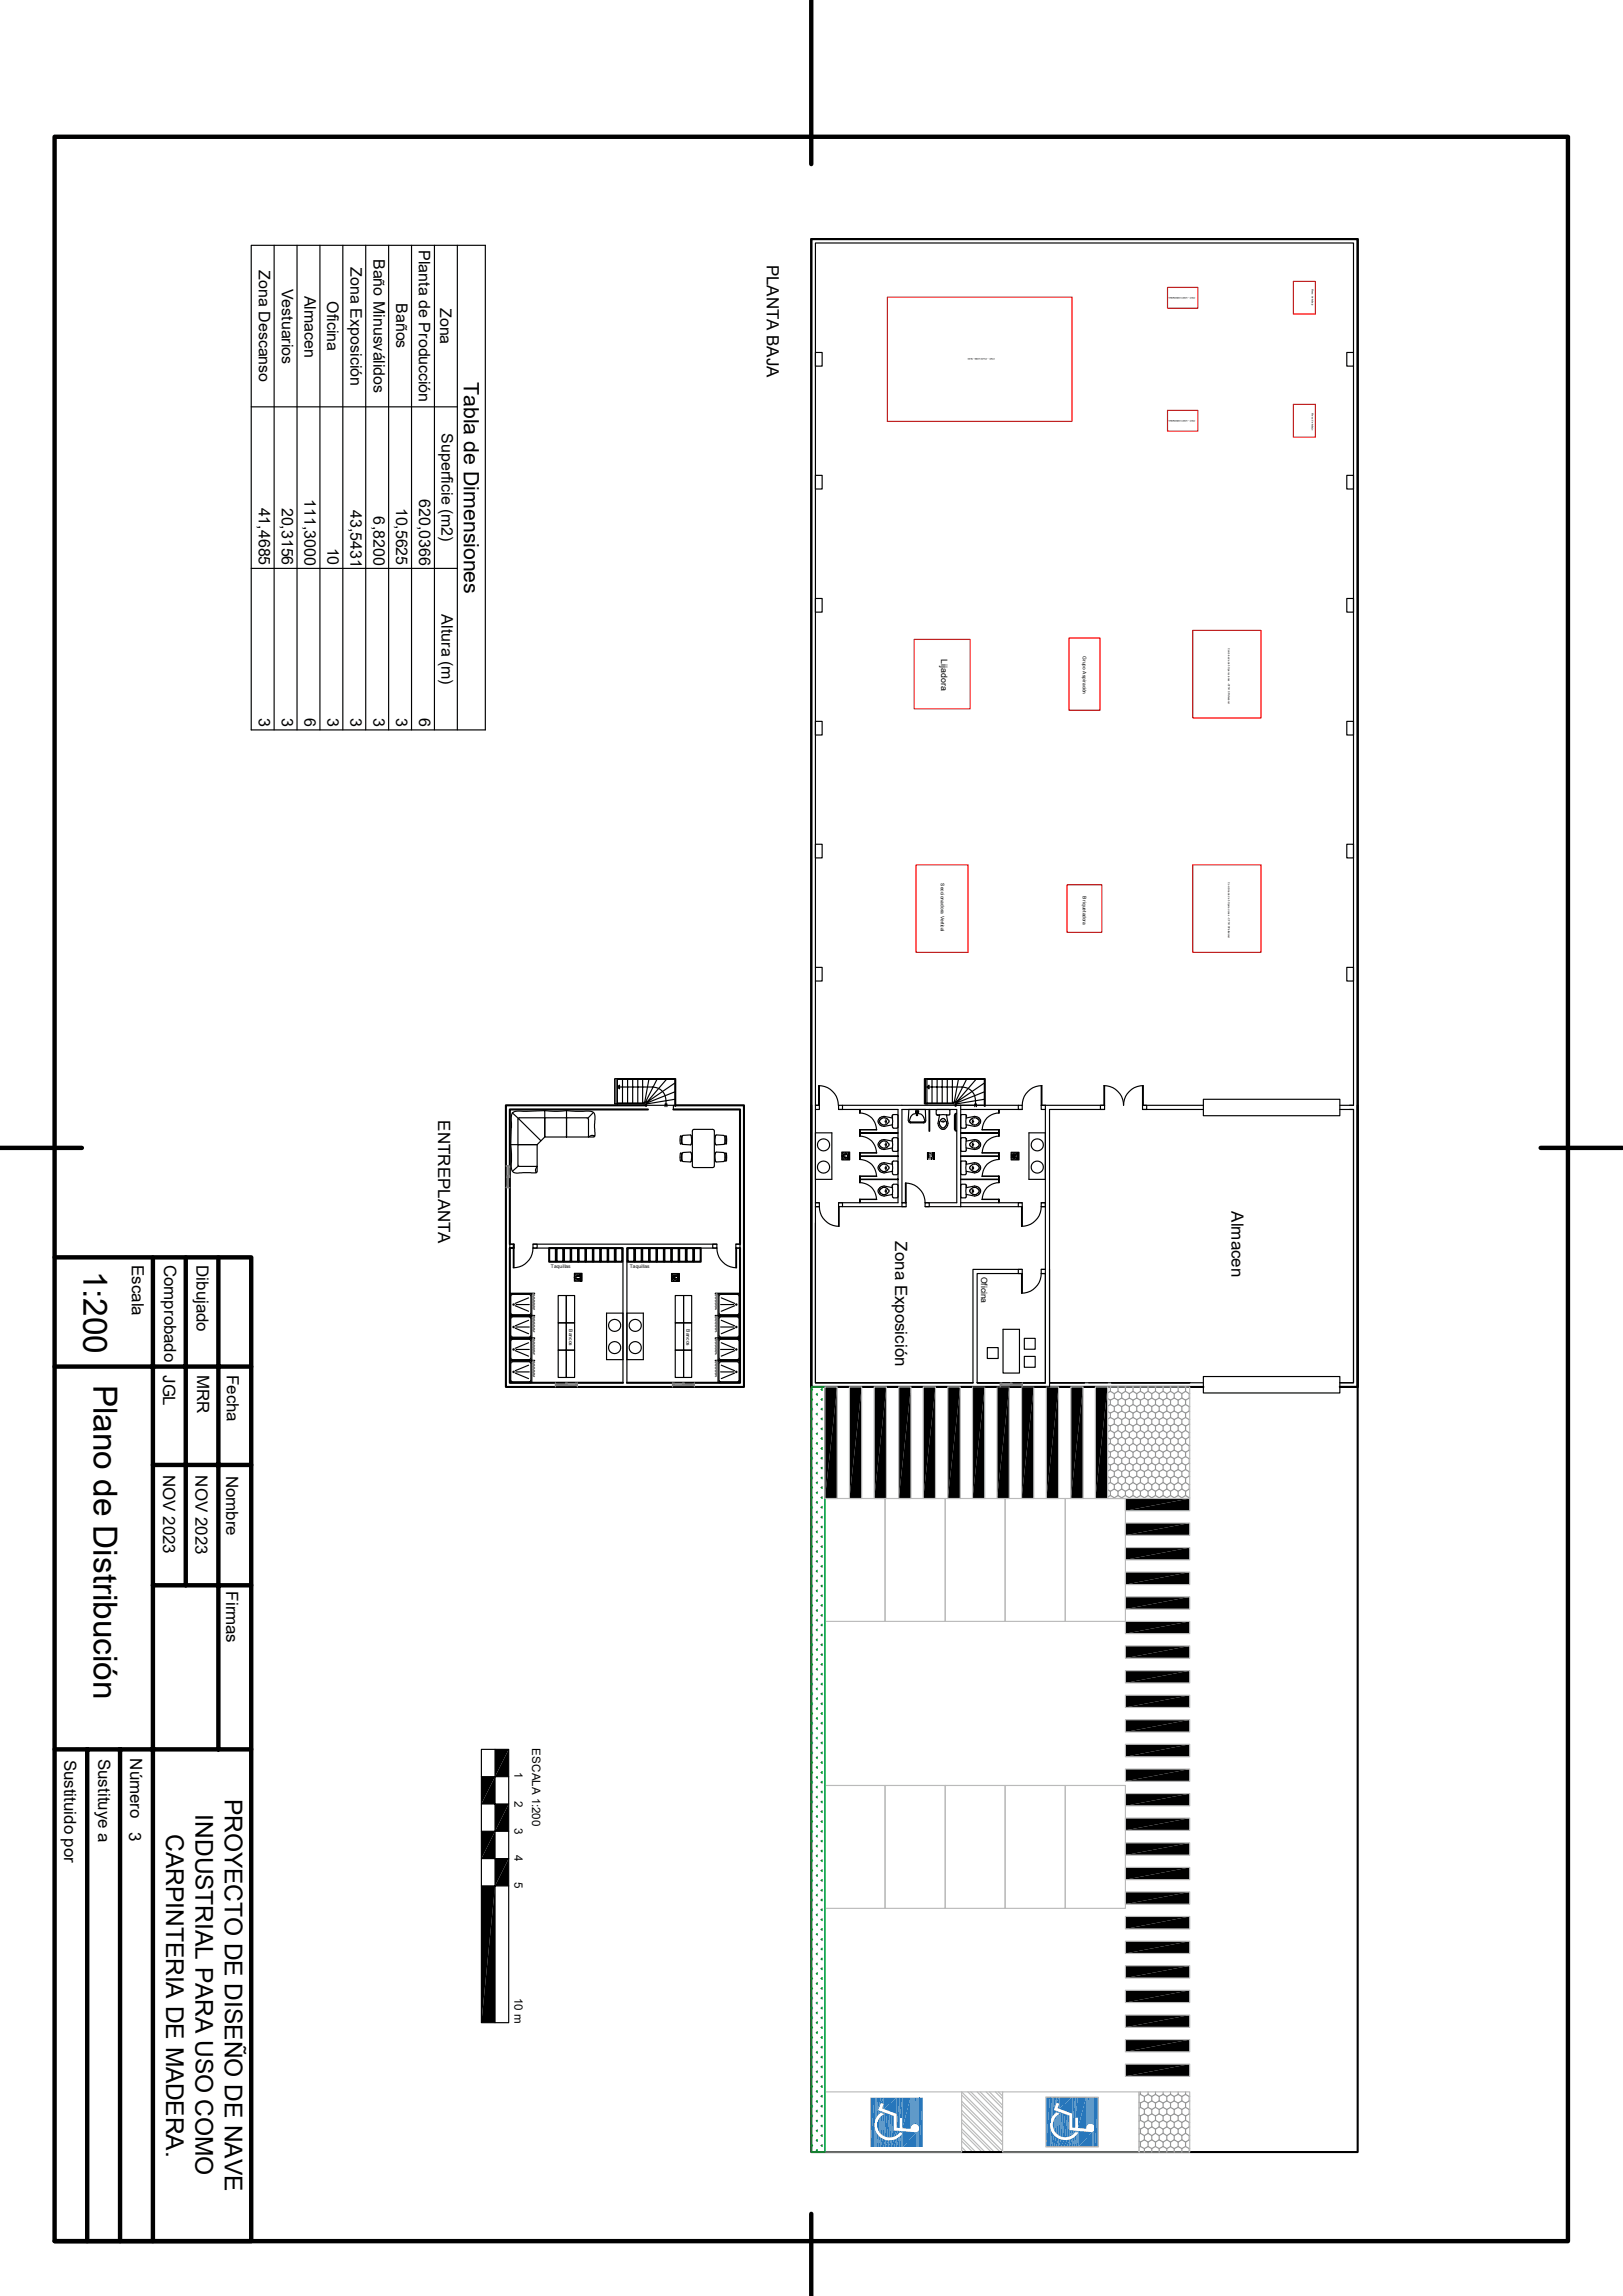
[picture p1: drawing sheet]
<svg xmlns="http://www.w3.org/2000/svg" width="297mm" height="420mm" viewBox="0 0 297 420" stroke-linecap="round" stroke-linejoin="round" font-family="sans-serif">
<defs><g id="words">
<g font-size="6.1">
<text x="15.3" y="232.5" transform="rotate(90 15.3 232.5)">1:200</text>
<text x="17.1" y="253.3" transform="rotate(90 17.1 253.3)">Plano de Distribución</text>
</g>
<g font-size="4.5">
<text x="41.1" y="329" transform="rotate(90 41.1 329)">PROYECTO DE DISEÑO DE NAVE</text>
<text x="30.4" y="335.5" transform="rotate(90 30.4 335.5)">CARPINTERIA DE MADERA.</text>
<text x="35.8" y="331.9" transform="rotate(90 35.8 331.9)">INDUSTRIAL PARA USO COMO</text>
</g>
<text font-size="3.9" x="84.9" y="69.8" transform="rotate(90 84.9 69.8)">Tabla de Dimensiones</text>
<g font-size="3.1">
<text x="140.3" y="48.4" transform="rotate(90 140.3 48.4)">PLANTA BAJA</text>
<text x="80.2" y="204.9" transform="rotate(90 80.2 204.9)">ENTREPLANTA</text>
<text x="225.3" y="221.6" transform="rotate(90 225.3 221.6)">Almacen</text>
<text x="163.8" y="227.1" transform="rotate(90 163.8 227.1)">Zona Exposición</text>
<text x="24.1" y="231.4" transform="rotate(90 24.1 231.4)">Escala</text>
<text x="30" y="231.3" transform="rotate(90 30 231.3)">Comprobado</text>
<text x="35.9" y="231.4" transform="rotate(90 35.9 231.4)">Dibujado</text>
<text x="29.8" y="251.5" transform="rotate(90 29.8 251.5)">JGL</text>
<text x="36.1" y="251.5" transform="rotate(90 36.1 251.5)">MRR</text>
<text x="41.5" y="251.5" transform="rotate(90 41.5 251.5)">Fecha</text>
<text x="29.8" y="269.7" transform="rotate(90 29.8 269.7)">NOV 2023</text>
<text x="35.8" y="269.9" transform="rotate(90 35.8 269.9)">NOV 2023</text>
<text x="41.4" y="269.9" transform="rotate(90 41.4 269.9)">Nombre</text>
<text x="41.4" y="291.1" transform="rotate(90 41.4 291.1)">Firmas</text>
<text x="11.8" y="321.9" transform="rotate(90 11.8 321.9)">Sustituido por</text>
<text x="18" y="321.7" transform="rotate(90 18 321.7)">Sustituye a</text>
<text x="23.8" y="321.6" transform="rotate(90 23.8 321.6)">Número</text>
<text x="23.6" y="335.1" transform="rotate(90 23.6 335.1)">3</text>
</g>
<g font-size="2.9">
<text x="68.3" y="47.3" transform="rotate(90 68.3 47.3)">Baño Minusválidos</text>
<text x="76.7" y="45.7" transform="rotate(90 76.7 45.7)">Planta de Producción</text>
<text x="47.4" y="49.4" transform="rotate(90 47.4 49.4)">Zona Descanso</text>
<text x="51.6" y="52.8" transform="rotate(90 51.6 52.8)">Vestuarios</text>
<text x="64.1" y="48.9" transform="rotate(90 64.1 48.9)">Zona Exposición</text>
<text x="55.8" y="54.1" transform="rotate(90 55.8 54.1)">Almacen</text>
<text x="59.9" y="55.1" transform="rotate(90 59.9 55.1)">Oficina</text>
<text x="72.5" y="55.5" transform="rotate(90 72.5 55.5)">Baños</text>
<text x="80.6" y="56.3" transform="rotate(90 80.6 56.3)">Zona</text>
<text x="80.8" y="79.2" transform="rotate(90 80.8 79.2)">Superficie (m2)</text>
<text x="47.4" y="92.8" transform="rotate(90 47.4 92.8)">41,4685</text>
<text x="51.6" y="92.8" transform="rotate(90 51.6 92.8)">20,3156</text>
<text x="55.8" y="91.2" transform="rotate(90 55.8 91.2)">111,3000</text>
<text x="64.1" y="93.3" transform="rotate(90 64.1 93.3)">43,5431</text>
<text x="68.3" y="94.5" transform="rotate(90 68.3 94.5)">6,8200</text>
<text x="72.5" y="92.8" transform="rotate(90 72.5 92.8)">10,5625</text>
<text x="76.7" y="91.2" transform="rotate(90 76.7 91.2)">620,0366</text>
<text x="59.9" y="100.2" transform="rotate(90 59.9 100.2)">10</text>
<text x="80.8" y="112.4" transform="rotate(90 80.8 112.4)">Altura (m)</text>
<text x="47.4" y="131.4" transform="rotate(90 47.4 131.4)">3</text>
<text x="51.6" y="131.4" transform="rotate(90 51.6 131.4)">3</text>
<text x="55.8" y="131.3" transform="rotate(90 55.8 131.3)">6</text>
<text x="59.9" y="131.4" transform="rotate(90 59.9 131.4)">3</text>
<text x="64.1" y="131.4" transform="rotate(90 64.1 131.4)">3</text>
<text x="68.3" y="131.4" transform="rotate(90 68.3 131.4)">3</text>
<text x="72.5" y="131.4" transform="rotate(90 72.5 131.4)">3</text>
<text x="76.7" y="131.4" transform="rotate(90 76.7 131.4)">6</text>
</g>
<g font-size="2.1">
<text x="97.4" y="319.8" transform="rotate(90 97.4 319.8)">ESCALA 1:200</text>
<text x="94.1" y="324.2" transform="rotate(90 94.1 324.2)">1</text>
<text x="94.1" y="329.4" transform="rotate(90 94.1 329.4)">2</text>
<text x="94.1" y="334.3" transform="rotate(90 94.1 334.3)">3</text>
<text x="94.1" y="339.4" transform="rotate(90 94.1 339.4)">4</text>
<text x="94.1" y="344.3" transform="rotate(90 94.1 344.3)">5</text>
<text x="94.1" y="365.4" transform="rotate(90 94.1 365.4)">10 m</text>
</g>
<g font-size="1.6">
<text x="172.3" y="120.6" transform="rotate(90 172.3 120.6)">Lijadora</text>
<text x="179.6" y="233.5" transform="rotate(90 179.6 233.5)">Oficina</text>
</g>
<g font-size=".9">
<text x="198.2" y="120" transform="rotate(90 198.2 120)">Grupo Aspiración</text>
<text x="172.2" y="161.5" transform="rotate(90 172.2 161.5)">Seccionadora Vertical</text>
<text x="198.2" y="164" transform="rotate(90 198.2 164)">Briquetadora</text>
<text x="100.8" y="231.9">Taquillas</text>
<text x="115.2" y="231.9">Taquillas</text>
<text x="104.2" y="243.1" transform="rotate(90 104.2 243.1)">Bancos</text>
<text x="125.6" y="243.1" transform="rotate(90 125.6 243.1)">Bancos</text>
</g>
<g font-size=".4">
<text x="240" y="52.8" transform="rotate(90 240 52.8)">Mesa de trabajo</text>
<text x="218.7" y="54.4" transform="rotate(-180 218.7 54.4)">CNC - HNC3 825 Perform</text>
<text x="182" y="65.4" transform="rotate(-180 182 65.4)">CNC - Profit H350 - 16.30</text>
<text x="218.7" y="76.9" transform="rotate(-180 218.7 76.9)">CNC - HNC3 825 Perform</text>
<text x="240.1" y="75.6" transform="rotate(90 240.1 75.6)">Mesa de trabajo</text>
<text x="224.8" y="118.5" transform="rotate(90 224.8 118.5)">Combinada de 5 Operaciones - CF 741 S Profesional</text>
<text x="224.8" y="161.4" transform="rotate(90 224.8 161.4)">Combinada de 5 Operaciones - CF 741 S Profesional</text>
</g>
</g></defs>
<g fill="none" stroke="#000" stroke-width=".8">
<path d="M148.5 0v30M10 25h276.9v385h-276.9zM0 210h15M281.9 210h15M10 230h36v180h-36M28 230v180M34 230v60M40 230v90M10 250h36M28 268h18M28 290h18M10 320h36"/>
<path d="M16 320v90M22 320v90M148.5 405v14.9"/>
</g>
<g fill="#000">
<path d="M154.1 210.7v1.5zM154.1 211.5l.4 .1-.4 .6zM154.5 211.6v.6h-.4zM154.1 210.7h.4l-.4 .7zM154.5 210.7v.6l-.4 .1zM154.5 211.7h.1l-.1 .5zM154.6 211.7l-.1 .5zM154.5 210.7v.5zM154.6 210.7v.5zM154.6 211.2h.2zM154.6 211.7h.2zM155.1 211.6v.6z"/>
<path d="M154.6 211.9l.5-.3-.5 .6zM155.1 211.6v.6h-.5zM154.6 210.7h.5l-.5 .3zM154.6 211l.5-.3v.6zM155.2 211.6l-.1 .6zM155.1 210.7v.6zM155.2 210.7l-.1 .6zM155.2 211.5v.7zM155.2 210.7v.7zM155.3 211.6v.6zM155.3 210.7v.6zM155.3 211.6l-.1 .6z"/>
<path d="M155.3 210.7l-.1 .7zM155.4 211.5v.7zM155.4 210.7v.6zM155.4 210.7v.7zM155.4 211.6l-.1 .6zM155.4 210.7l-.1 .6zM155.4 210.7v.8zM155.4 210.7v1.5zM155.5 210.7l-.1 1.5zM169.8 210.8v.7zM169.8 211.5v.6zM169.8 211.6v.5z"/>
<path d="M169.6 210.8h.2l-.2 1.3zM169.8 210.8v1.3h-.2zM169.8 211.7v.4zM169.8 211.8v.3zM169.8 210.8v.6zM169.8 211.4v.2zM169.8 211.4v.3zM169.8 211.5v.1zM169.8 210.8v.5zM169.9 211.3v.4zM169.9 211.3l-.1 .4zM169.8 211.1v.1z"/>
<path d="M169.9 211.1l-.1 .1zM169.9 211.8l-.1 .3zM169.9 211.3v.5zM169.9 211.1v.1zM169.9 211.8v.3zM169.8 210.8v.3zM169.9 210.8l-.1 .3zM170 211.2v.6zM170 211.9l-.1 .2zM170 210.9v.2zM169.9 210.8v.1zM170 210.8v.1z"/>
<path d="M169.9 211.1l.1 .1zM169.9 211.2h.1zM170.1 211.2v.6zM170 211.9v.2zM170.1 211.9l-.1 .2zM170.1 211.9v.2zM170.2 211.2l-.1 .6zM170.2 211.2v.6zM170.2 211.9l-.1 .2zM170.3 211.3l-.1 .5zM170.3 211.7v.1zM170.2 211.9v.2z"/>
<path d="M170.3 211.9l-.1 .2zM170.3 211.9v.2zM170 210.8h.3l-.3 .3zM170 211.1l.3-.3v.4zM170.4 211.7l-.1 .1zM170.4 211.7v.1zM170.3 211.9l.1-.1-.1 .3zM170.4 211.8l-.1 .3zM170.3 210.8v.8zM170.4 210.8l-.1 .8zM170.5 211.8l-.1 .3zM170.5 211.7v.4z"/>
<path d="M170.5 211.8v.3zM170.4 211.7h.1zM170.4 210.8v.5zM170.5 210.8l-.1 .5zM170.7 210.8v.8zM170.5 210.8h.2l-.2 .8zM170.7 210.8v.8h-.2zM170.8 210.8v.7zM170.7 210.8v.7zM170.8 210.8l-.1 .7zM170.9 210.8l-.1 .7zM170.9 211.7v.4z"/>
<path d="M170.9 210.8v.7zM170.5 211.7h.4l-.4 .4zM170.9 211.7v.4h-.4zM171 210.8v.8zM171 211.6v.5zM171 211.6l-.1 .5zM171 210.8v1.3zM171.1 210.8l-.1 1.3zM185 210.8v1.4zM185.1 210.8l-.1 1.4zM185.1 211.4l.4 .1-.4 .1zM185.1 211.8l.4-.1-.4 .5z"/>
<path d="M185.5 211.7v.5h-.4zM185.1 210.8h.4l-.4 .4zM185.1 211.2l.4-.4v.5zM185.5 211.7l.2-.1zM185.5 211.8l.2-.2zM185.5 211.2l.2 .1zM185.5 211.3h.2zM185.7 211.6h.1zM185.7 211.7l.1-.1zM185.7 211.3h.1zM186.1 211.5v.7zM186.1 210.8v.5z"/>
<path d="M186.1 210.8v.6zM185.5 211.8l.6-.1-.6 .5zM185.5 212.2l.6-.5v.5zM185.5 210.8h.6l-.6 .3zM185.5 211.1l.6-.3v.5zM186.2 211.5v.7zM186.2 210.8v.6zM186.2 210.8v.7zM186.2 211.5l-.1 .7zM186.2 211.6v.6zM186.3 211.6l-.1 .6zM186.3 210.8l-.1 .6z"/>
<path d="M186.3 211.6v.6zM186.3 210.8v.6zM186.4 211.5v.7zM186.4 210.8v.6zM186.4 211.6v.6zM186.4 211.6l-.1 .6zM186.4 210.8l-.1 .6zM186.4 210.8v.7zM186.4 210.8v1.4zM186.5 210.8l-.1 1.4zM151 253.7h2.2l-2.2 20.4zM153.2 253.7v20.4h-2.2z"/>
<path d="M155.4 253.7h2.3l-2.3 20.4zM157.7 253.7v20.4h-2.3zM160 253.7h2.2l-2.2 20.4zM162.2 253.7v20.4h-2.2zM164.5 253.7h2.2l-2.2 20.4zM166.7 253.7v20.4h-2.2zM169 253.7h2.2l-2.2 20.4zM171.2 253.7v20.4h-2.2zM173.4 253.7h2.3l-2.3 20.4zM175.7 253.7v20.4h-2.3zM178 253.7h2.2l-2.2 20.4zM180.2 253.7v20.4h-2.2z"/>
<path d="M182.5 253.7h2.2l-2.2 20.4zM184.7 253.7v20.4h-2.2zM186.9 253.7h2.3l-2.3 20.4zM189.2 253.7v20.4h-2.3zM191.5 253.7h2.2l-2.2 20.4zM193.7 253.7v20.4h-2.2zM196 253.7h2.2l-2.2 20.4zM198.2 253.7v20.4h-2.2zM200.4 253.7h2.3l-2.3 20.4zM202.7 253.7v20.4h-2.3zM206 278.6h11.7l-11.7 2.2zM206 280.8l11.7-2.2v2.2z"/>
<path d="M206 274.1h11.7l-11.7 2.3zM206 276.4l11.7-2.3v2.3zM206 296.6h11.7l-11.7 2.2zM206 298.8l11.7-2.2v2.2zM206 292.1h11.7l-11.7 2.2zM206 294.3l11.7-2.2v2.2zM206 287.6h11.7l-11.7 2.3zM206 289.9l11.7-2.3v2.3zM206 283.1h11.7l-11.7 2.2zM206 285.3l11.7-2.2v2.2zM90.6 320h2.5l-2.5 5zM93.1 320v5h-2.5z"/>
<path d="M206 319.1h11.7l-11.7 2.3zM206 321.4l11.7-2.3v2.3zM206 314.6h11.7l-11.7 2.2zM206 316.8l11.7-2.2v2.2zM206 310.1h11.7l-11.7 2.2zM206 312.3l11.7-2.2v2.2zM206 305.6h11.7l-11.7 2.2zM206 307.8l11.7-2.2v2.2zM206 301.1h11.7l-11.7 2.2zM206 303.3l11.7-2.2v2.2zM88.1 335h2.5l-2.5 5zM90.6 335v5h-2.5z"/>
<path d="M88.1 325h2.5l-2.5 5zM90.6 325v5h-2.5zM90.6 340h2.5l-2.5 5zM93.1 340v5h-2.5zM90.6 330h2.5l-2.5 5zM93.1 330v5h-2.5zM206 337.1h11.7l-11.7 2.2zM206 339.3l11.7-2.2v2.2zM206 332.6h11.7l-11.7 2.2zM206 334.8l11.7-2.2v2.2zM206 328.1h11.7l-11.7 2.2zM206 330.3l11.7-2.2v2.2z"/>
<path d="M206 323.6h11.7l-11.7 2.2zM206 325.8l11.7-2.2v2.2zM88.1 345h2.5l-2.5 25zM90.6 345v25h-2.5zM206 359.6h11.7l-11.7 2.2zM206 361.8l11.7-2.2v2.2zM206 355.1h11.7l-11.7 2.2zM206 357.3l11.7-2.2v2.2zM206 350.6h11.7l-11.7 2.2zM206 352.8l11.7-2.2v2.2zM206 346.1h11.7l-11.7 2.2zM206 348.3l11.7-2.2v2.2z"/>
<path d="M206 341.6h11.7l-11.7 2.2zM206 343.8l11.7-2.2v2.2zM206 377.6h11.7l-11.7 2.2zM206 379.8l11.7-2.2v2.2zM206 373.1h11.7l-11.7 2.2zM206 375.3l11.7-2.2v2.2zM206 368.6h11.7l-11.7 2.2zM206 370.8l11.7-2.2v2.2zM206 364.1h11.7l-11.7 2.2zM206 366.3l11.7-2.2v2.2z"/>
</g>
<g fill="none" stroke="#000" stroke-width=".21">
<path d="M46 44.9h42.8v88.6h-42.8zM50.2 44.9v88.6M54.4 44.9v88.6M58.5 44.9v88.6M62.7 44.9v88.6M66.9 44.9v88.6M71.1 44.9v88.6M75.3 44.9v88.6M79.5 44.9v88.6M83.7 44.9v88.6M46 74.4h37.7M149.2 64.5h1.3v2.5h-1.3z"/>
<path d="M246.5 64.5h1.2v2.5h-1.2zM247.7 64.5v-20.1h-98.5v132.6M247.7 67v135.2h-2.5M149.2 87h1.3v2.5h-1.3zM246.5 87h1.2v2.5h-1.2zM46 104h37.7M149.2 109.5h1.3v2.5h-1.3zM246.5 109.5h1.2v2.5h-1.2zM149.2 132h1.3v2.5h-1.3zM246.5 132h1.2v2.5h-1.2zM149.2 154.4h1.3v2.5h-1.3zM246.5 154.4h1.2v2.5h-1.2z"/>
<path d="M149.2 177h1.3v2.5h-1.3zM149.2 179.5v22.7h.7v-3.6M246.5 177h1.2v2.5h-1.2zM190.5 198.6v3.6h11.6v-3.6M209.1 198.6v3.6h11.1M149.2 202.9v17.1h.7M149.2 202.2h.7v.7h-.7zM149.2 207.2h3v8.5h-3M149.8 202.2v-3.6a3.6 3.6 0 0 1 3.6 3.6M153.5 202.9h10.8v17.1h-10.8M153.5 202.2h.7v.7h-.7zM154.1 210.7h1.4v1.5h-1.4z"/>
<path d="M154.2 202.2h32.2M155.2 211.4l-.6-.4 .2 .2h-.3v.1l-.4 .1v.1l.4 .1v.1h.3l-.2 .2 .6-.4M155.3 211.4l.1 .1h-.1zM157.3 202.9v.7M157.3 207.8a3 3 0 0 1 3.1 3.1M157.3 212.1a3 3 0 0 1 3.1 3.1M157.3 216.3a3 3 0 0 1 3.1 3.1M157.3 203.6a3 3 0 0 1 3.1 3.1M157.4 211.5v.5M157.4 215.8v.5M157.4 203v.6M157.4 207.3v.5"/>
<path d="M157.4 215.8h6.9M157.4 211.5h6.9M157.4 207.3l-.1 .5M157.4 210.9l-.1 1.1 .1-.5M157.4 215.8l-.1 .5M157.4 202.9l-.1 .7M157.4 215.1v.6h6.9M157.4 210.9v.6h6.9M157.4 206.7l-.1 1.1M157.4 215.2l-.1 1.1M157.4 219.4l-.1 .6M157.4 206.6v.6h6.9"/>
<path d="M157.4 219.4v.6M157.4 207.3h6.9M160.4 210.9h-3.1h3.1M160.4 215.1l-3.1 .1h3.1M160.4 206.6l-3.1 .1h3.1M160.4 219.4h-3.1h3.1M160.8 217.5l-.1 .5 .3 .5M161 209.2v.4M161 208.7l.8-.3 1.6 .3M161 210l.8 .3 1.6-.3M161 213.4v.4M161 214.2l.8 .3 1.6-.3"/>
<path d="M161 217.6v.5M161 217.3l.8-.3 1.6 .3M161 218.5l.8 .3 1.6-.3M161 204.9v.4M161 204.5l.8-.3 1.6 .3M161 205.7l.8 .3 1.6-.3M161 208.7a.76 .76 0 0 0 0 1.3M161 209.6l.2 .2M161 213a.76 .76 0 0 0 0 1.2M161 213.8l.2 .2M161 218.1l.2 .2M161 217.3l-.2 .3"/>
<path d="M161 204.5a.76 .76 0 0 0 0 1.2M161 205.3l.2 .2M161.2 209.8l.3 .1M161.2 214l.3 .2M161.2 218.3l.3 .1M161.2 205.5l.3 .2M161.2 209l-.2 .2M161.2 213.2l-.2 .2M161.2 217.5l-.2 .2M161.2 204.7l-.2 .2M161.5 208.7h.6M161.5 208.8l-.3 .2"/>
<path d="M161.5 210h.6M161.5 213h.6M161.5 213l-.3 .2M161.5 214.2h.6M161.5 217.3h.6M161.5 217.3l-.3 .2M161.5 218.5h.6M161.5 204.5h.6M161.5 204.6l-.3 .1M161.5 205.7h.6M161.8 212.7h.1M161.8 212.7l-.8 .3"/>
<path d="M161.8 212.7l1.6 .3M162.1 209.3v.2M162.1 213.5v.3M162.1 217.8v.2M162.1 205v.3M162.1 209l.1 .4-.1 .3M162.1 213.3l.1 .4-.1 .3M162.1 217.6l.1 .3-.1 .3M162.1 204.8l.1 .3-.1 .4M162.1 208.8l.5 .4M162.1 213l.5 .4M162.1 217.3l.5 .4"/>
<path d="M162.1 204.6l.3 .1M162.4 204.7l.2 .2M162.4 209.8l-.3 .1M162.6 209.6l-.2 .2M162.6 213.8l-.5 .4M162.6 218.1l-.5 .3M162.6 205.3l-.5 .4M162.6 209.2v.4M162.6 213.4v.4M162.6 217.6v.5M162.6 204.9v.4M163.3 208.5v1.7"/>
<path d="M163.3 208.3v.2zM163.3 212.8v1.7M163.3 212.5v.3zM163.3 217v1.7M163.3 216.8v.2zM163.3 204.3v1.7M163.3 204v.3zM163.3 206v.2M163.3 210.2v.3M163.3 214.5v.2M163.3 218.7v.2M163.4 210.5v.1h.8l.1-.1"/>
<path d="M163.4 212.5v-.1h.8l.1 .1M163.4 214.7l.1 .1M163.4 218.9l.1 .2M163.4 204v-.1h.8l.1 .1M163.4 206.2l.1 .1M163.5 219.1h.7M163.5 206.4h.7M163.5 208.2l-.1 .1M163.5 216.7l-.1 .1M163.5 208.1h.7M163.5 214.9h.7M163.5 216.6h.7"/>
<path d="M164.2 208.2l.1 .1M164.2 216.7l.1 .1M164.3 214.7l-.1 .1M164.3 218.9l-.1 .2M164.3 206.2l-.1 .1M165.8 216.4v3.6h-.7v-17.1h10v17.1h-5.8a3.6 3.6 0 0 0-3.6-3.6v3.6M166.2 205l.1-2.1h3l.1 2.1M166.2 205l.1 .3 .3 .1h2.4l.3-.1 .1-.3M166.5 205l.1 .2M166.6 205.2h2.4M167.6 203.7l-.5 .1-.3 .2-.4 1M167.6 203.7h.2"/>
<path d="M167.6 203.3v.1h.1M167.7 204h.2zM167.8 203.5h.1M167.8 203.3h.1M167.8 203.4l.1 .1v-.2h-.2v.2M167.8 203.8l.1 .1-.1 .2-.1-.1 .1-.2M167.8 203.5h.1l-.1 .3M167.9 203.7h.2M167.9 203.5l.2-.1v-.2h-.5l.2 .6M167.9 203.4v.1M168 203.3l.1 .1h-.2M168.1 203.7l.4 .1 .3 .2 .4 1"/>
<path d="M169.2 205l-.2 .2M170 202.9h.1v4h-.1zM171.3 203.1v.7M171.4 203.8l.1 .1M171.5 204h.2zM171.5 203l-.1 .1M171.5 202.9h2.2M171.7 205.4v.1M171.7 205.5v.4M171.7 205.9a.86 .86 0 0 0 1.2 .6M171.7 204h2M172 205.1v.7"/>
<path d="M172 203.9l-.3 1.5M172 205.8l.4 .4M172.3 205.2l.3-.1 .3 .1M172.4 204.6h.4M172.4 204.7l-.4 .4M172.4 206.3h.4M172.5 205.2h.2M172.8 204.7a1.04 1.04 0 0 1 .4 1.1M173.1 205.8l-.3 .4M173.2 203.9l.3 1.5M173.4 205.9l-.5 .6M173.5 205.4v.1"/>
<path d="M173.5 205.5l-.1 .4M173.7 203l.1 .1v.7l-.1 .1M174.7 204v2.6M174.7 206.6l.1 .2 .2 .1M175 203.6l-.2 .1-.1 .3M175 203.8l-.2 .1v2.8l.2 .1M175.8 215.8h7M175.8 211.5h7M175.8 202.9h11.3M175.8 207.3h7M175.8 202.2v18.5M175.9 210.5v.1h.8l.1-.1"/>
<path d="M175.9 212.5v-.1h.8l.1 .1M175.9 214.7l.1 .1M175.9 218.9l.1 .2M175.9 204v-.1h.8l.1 .1M175.9 206.2l.1 .1M176 208.2l-.1 .1M176 216.7l-.1 .1M176 208.1h.7M176 214.9h.7M176 216.6h.7M176 219.1h.7M176 206.4h.7"/>
<path d="M176.7 208.2l.1 .1M176.7 216.7l.1 .1M176.8 214.7l-.1 .1M176.8 218.9l-.1 .2M176.8 206.2l-.1 .1M176.8 210l1.5 .3M176.8 214.2l1.5 .3M176.8 218.5l1.5 .3M176.8 205.7l1.5 .3M176.8 208.5v2M176.8 208.3l.1 .2zM176.8 212.8v1.7"/>
<path d="M176.8 212.5l.1 .3zM176.8 217v1.7M176.8 216.8l.1 .2zM176.8 204.3v1.7M176.8 204l.1 .3zM176.8 206v.2M176.8 214.5v.2M176.8 218.7v.2M177.5 209.2v.4M177.5 213.4v.4M177.5 217.6v.5M177.5 204.9v.4"/>
<path d="M177.6 209.6l.2 .2M177.6 213.8l.2 .2M177.6 218.1l.2 .2M177.6 205.3l.2 .2M177.7 209.8l.3 .1M177.7 214l.3 .2M177.7 218.3l.3 .1M177.7 205.5l.3 .2M177.8 209l-.2 .2M177.8 213.2l-.2 .2M177.8 217.5l-.2 .2M177.8 204.7l-.2 .2"/>
<path d="M178 208.8l-.3 .2M178 208.7h.7M178 210h.7M178 213l-.3 .2M178 213h.7M178 214.2h.7M178 217.3l-.3 .2M178 217.3h.7M178 218.5h.7M178 204.6l-.3 .1M178 204.5h.7M178 205.7h.7"/>
<path d="M178.1 209l-.2 .4 .2 .3M178.1 213.3l-.2 .4 .2 .3M178.1 217.6l-.2 .3 .2 .3M178.1 204.8l-.2 .3 .2 .4M178.1 209.3v.2M178.1 213.5v.3M178.1 217.8v.2M178.1 205v.3M178.3 208.4l-1.5 .3M178.3 212.7l-1.5 .3M178.3 217l-1.5 .3M178.3 204.2l-1.5 .3"/>
<path d="M178.4 208.4l.8 .3M178.4 212.7h.1M178.4 217l.8 .3M178.4 204.2l.8 .3M178.4 212.7l.8 .3M178.7 208.8l.3 .2M178.7 213l.3 .2M178.7 217.3l.3 .2M178.7 204.6l.3 .1M178.9 209l.2 .2M178.9 213.2l.2 .2M178.9 217.5l.2 .2"/>
<path d="M178.9 204.7l.2 .2M179 209.8l-.3 .1M179 214l-.3 .2M179 218.3l-.3 .1M179 205.5l-.3 .2M179.1 208.7a.76 .76 0 0 1 0 1.3M179.1 209.6l-.2 .2M179.1 213a.76 .76 0 0 1 0 1.2M179.1 213.8l-.2 .2M179.1 218.1l-.2 .2M179.1 217.3l.3 .3M179.1 204.5a.76 .76 0 0 1 0 1.2"/>
<path d="M179.1 205.3l-.2 .2M179.2 209.2v.4M179.2 210l-.8 .3M179.2 213.4v.4M179.2 214.2l-.8 .3M179.2 217.6v.5M179.2 218.5l-.8 .3M179.2 204.9v.4M179.2 205.7l-.8 .3M179.4 217.5l.1 .5-.4 .5M179.7 210.9h3.1h-3.1M179.7 215.1h3.1l-3.1 .1"/>
<path d="M179.7 219.4h3.1h-3.1M179.7 206.6h3.1l-3.1 .1M182.8 211.5v.5M182.8 215.8v.5M182.8 207.3v.5M182.8 210.9v1.1v-.5M182.8 202.9v.7M182.8 215.1v.6h-7M182.8 210.9v.6h-7M182.8 215.2v1.1M182.8 219.4v.6M182.8 206.6v.6h-7"/>
<path d="M182.8 206.7v1.1M182.8 203v.6M182.8 207.8a3 3 0 0 0-3.1 3.1M182.8 212.1a3 3 0 0 0-3.1 3.1M182.8 216.3a3 3 0 0 0-3.1 3.1M182.8 203.6a3 3 0 0 0-3.1 3.1M185 210.8h1.5v1.4h-1.5zM186.2 211.5l-.1-.2-.6-.2 .3 .2-.7-.1v.2l.4 .1-.4 .1v.2l.7-.2-.3 .2 .6-.1 .1-.2M186.2 211.4l.2 .1h-.1zM186.4 202.2h.7v.7h-.7zM190.5 202.2h.8v.7h-.8zM190.7 202.2v-3.6a3.6 3.6 0 0 0-3.6 3.6"/>
<path d="M191.3 207.2h-3v8.5h3M191.3 202.9v29.3M201.4 202.2h.7v.7h-.7zM202 202.2v-3.6a3.6 3.6 0 0 1 3.6 3.6 3.6 3.6 0 0 1 3.6-3.6v3.6M202.1 202.9h-10v50h28.1M209.1 202.2h.7v.7h-.7zM209.1 202.9h11.1M220.2 201.1h25v3h-25zM245.2 202.9h2.5v50h-2.5h2.5v-50h-.7M149.2 220h.7v.7h-.7zM149.2 223.7v29.2h28.9M153.5 220h.7v.7h-.7z"/>
<path d="M153.5 220.7v3.6M153.5 220.7v3.6a3.6 3.6 0 0 1-3.6-3.6h-.7v32.2h28.9M154.2 220.7h11.6M165.1 220h.7v.7h-.7zM169.3 220.7h17.1M169.3 220h.8v.7h-.8zM175.8 220h11.3M186.4 220h.7v.7h-.7zM186.9 220.7v3.6a3.6 3.6 0 0 0 3.6-3.6h.8M187.1 220.7v3.6M190.5 220h.8v.7h-.8zM190.5 220h.8"/>
<path d="M191.3 233v19.9h-12.5M149.2 252.9h28.9M220.2 251.8h25v3h-25zM88.1 320h5v50h-5zM90.6 320v50M88.1 325h5M88.1 330h5M88.1 335h5M88.1 340h5M88.1 345h5"/>
<circle cx="150.7" cy="213.5" r="1.11"/>
<circle cx="150.7" cy="209.4" r="1.11"/>
<circle cx="189.8" cy="209.4" r="1.11"/>
<circle cx="189.8" cy="213.5" r="1.11"/>
</g>
<g fill="none" stroke="#bababa" stroke-width=".21">
<path d="M151 253.7h2.2v20.4h-2.2zM155.4 253.7h2.3v20.4h-2.3zM160 253.7h2.2v20.4h-2.2zM164.5 253.7h2.2v20.4h-2.2zM169 253.7h2.2v20.4h-2.2zM173.4 253.7h2.3v20.4h-2.3zM178 253.7h2.2v20.4h-2.2zM182.5 253.7h2.2v20.4h-2.2zM186.9 253.7h2.3v20.4h-2.3zM191.5 253.7h2.2v20.4h-2.2zM196 253.7h2.2v20.4h-2.2zM200.4 253.7h2.3v20.4h-2.3z"/>
<path d="M202.7 253.7h15v20.4h-15zM151 274.1h11v22.5h-11zM162 274.1h11v22.5h-11zM173 274.1h10.9v22.5h-10.9zM183.9 274.1h11v22.5h-11zM194.9 274.1h11.1v22.5h-11.1zM206 274.1h11.7v2.3h-11.7zM206 278.6h11.7v2.2h-11.7zM206 283.1h11.7v2.2h-11.7zM206 287.6h11.7v2.3h-11.7zM206 292.1h11.7v2.2h-11.7zM206 296.6h11.7v2.2h-11.7z"/>
<path d="M206 301.1h11.7v2.2h-11.7zM206 305.6h11.7v2.2h-11.7zM206 310.1h11.7v2.2h-11.7zM206 314.6h11.7v2.2h-11.7zM206 319.1h11.7v2.3h-11.7zM151 326.6h11v22.5h-11zM162 326.6h11v22.5h-11zM173 326.6h10.9v22.5h-10.9zM183.9 326.6h11v22.5h-11zM194.9 326.6h11.1v22.5h-11.1zM206 323.6h11.7v2.2h-11.7zM206 328.1h11.7v2.2h-11.7z"/>
<path d="M206 332.6h11.7v2.2h-11.7zM206 337.1h11.7v2.2h-11.7zM206 341.6h11.7v2.2h-11.7zM206 346.1h11.7v2.2h-11.7zM206 350.6h11.7v2.2h-11.7zM206 355.1h11.7v2.2h-11.7zM206 359.6h11.7v2.2h-11.7zM206 364.1h11.7v2.2h-11.7zM206 368.6h11.7v2.2h-11.7zM206 373.1h11.7v2.2h-11.7zM206 377.6h11.7v2.2h-11.7zM151 382.7h25v11h-25z"/>
<path d="M176 384.3l7.5 7.5M176 386l7.5 7.5M176 387.7l5.9 6M176 389.4l4.3 4.3M176 391.1l2.6 2.6M176 392.7l.9 1M176 383.2l7.5 7.5M176 384.9l7.5 7.5M176 386.6l7 7.1M176 388.2l5.4 5.5M176 389.9l3.7 3.8M176 391.6l2 2.1"/>
<path d="M176 393.3l.3 .4M177.1 382.7l6.4 6.3M177.7 382.7l5.8 5.8M178.8 382.7l4.7 4.6M179.4 382.7l4.1 4.1M180.5 382.7l3 3M181.1 382.7l2.4 2.4M182.2 382.7l1.3 1.3M182.7 382.7l.8 .7M183.5 382.7h24.9v11h-24.9zM183.5 382.7h-7.5l7.5 7.4M208.4 382.7h9.3v11h-9.3z"/>
</g>
<path d="M148.5 43.7h100v350h-100zM148.5 202.2v51.5h69.2M248.5 202.2v51.5h-3.3h3.3v-210h-100v210h69.2M217.7 253.7h2.5" fill="none" stroke="#000" stroke-width=".38"/>
<path d="M162.4 54.4h33.8v22.7h-33.8zM213.7 52.6h5.5v3.8h-5.5zM236.7 51.5h4v5.9h-4zM213.7 75.1h5.5v3.8h-5.5zM236.7 74h4v6h-4zM167.3 117h10.2v12.7h-10.2zM195.6 116.7h5.7v13.2h-5.7zM218.3 115.3h12.5v16h-12.5zM167.6 158.2h9.6v16h-9.6zM218.3 158.2h12.5v16h-12.5zM195.3 161.8h6.3v8.8h-6.3z" fill="none" stroke="#f00" stroke-width=".21"/>
<g fill="none" stroke="#00b82e" stroke-width=".21">
<path d="M148.5 253.7h2.5v140h-2.5zM148.5 254.2h.2M148.5 256h.2M148.5 257.8h.2M148.5 259.5h.2M148.5 254.2l.1 .1M148.5 256l.1 .2M148.5 257.8l.1 .1M148.5 259.5l.1 .2M148.6 254l-.1 .2M148.6 255.8l-.1 .2M148.6 257.6l-.1 .2"/>
<path d="M148.6 259.4l-.1 .1M149.4 255.1h.2M149.4 256.9h.2M149.4 258.7h.2M149.4 255.1l.2 .1M149.4 256.9l.2 .1M149.4 258.7l.2 .1M149.6 254.9l-.2 .2M149.6 256.7l-.2 .2M149.6 258.5l-.2 .2M150.3 254.2h.2M150.3 256h.2"/>
<path d="M150.3 257.8h.2M150.3 259.5h.2M150.3 254.2l.2 .1M150.3 256l.2 .2M150.3 257.8l.2 .1M150.3 259.5l.2 .2M150.5 254l-.2 .2M150.5 255.8l-.2 .2M150.5 257.6l-.2 .2M150.5 259.4l-.2 .1M151 253.7v140M148.5 261.4h.2"/>
<path d="M148.5 263.1h.2M148.5 265h.2M148.5 266.7h.2M148.5 268.5h.2M148.5 270.3h.2M148.5 272.1h.2M148.5 273.9h.2M148.5 275.7h.2M148.5 277.5h.2M148.5 279.3h.2M148.5 266.7l.1 .2M148.5 268.5l.1 .2"/>
<path d="M148.5 270.3l.1 .2M148.5 272.1l.1 .2M148.5 273.9l.1 .2M148.5 275.7l.1 .2M148.5 277.5l.1 .2M148.5 279.3l.1 .2M148.5 261.4l.1 .1M148.5 263.1l.1 .2M148.5 265l.1 .1M148.6 261.2l-.1 .2M148.6 263l-.1 .1M148.6 264.8l-.1 .2"/>
<path d="M148.6 266.6l-.1 .1M148.6 268.4l-.1 .1M148.6 270.2l-.1 .1M148.6 271.9l-.1 .2M148.6 273.8l-.1 .1M148.6 275.5l-.1 .2M148.6 277.4l-.1 .1M148.6 279.1l-.1 .2M149.4 260.5h.2M149.4 262.3h.2M149.4 264h.2M149.4 265.9h.2"/>
<path d="M149.4 267.6h.2M149.4 269.5h.2M149.4 271.2h.2M149.4 273h.2M149.4 274.8h.2M149.4 276.6h.2M149.4 278.4h.2M149.4 267.6l.2 .2M149.4 269.5l.2 .1M149.4 271.2l.2 .2M149.4 273l.2 .2M149.4 274.8l.2 .2"/>
<path d="M149.4 276.6l.2 .2M149.4 278.4l.2 .2M149.4 260.5l.2 .1M149.4 262.3l.2 .1M149.4 264l.2 .2M149.4 265.9l.2 .1M149.6 260.3l-.2 .2M149.6 262.1l-.2 .2M149.6 263.9l-.2 .1M149.6 265.7l-.2 .2M149.6 267.5l-.2 .1M149.6 269.3l-.2 .2"/>
<path d="M149.6 271.1l-.2 .1M149.6 272.9l-.2 .1M149.6 274.7l-.2 .1M149.6 276.4l-.2 .2M149.6 278.3l-.2 .1M150.3 261.4h.2M150.3 263.1h.2M150.3 265h.2M150.3 266.7h.2M150.3 268.5h.2M150.3 270.3h.2M150.3 272.1h.2"/>
<path d="M150.3 273.9h.2M150.3 275.7h.2M150.3 277.5h.2M150.3 279.3h.2M150.3 268.5l.2 .2M150.3 270.3l.2 .2M150.3 272.1l.2 .2M150.3 273.9l.2 .2M150.3 275.7l.2 .2M150.3 277.5l.2 .2M150.3 279.3l.2 .2M150.3 261.4l.2 .1"/>
<path d="M150.3 263.1l.2 .2M150.3 265l.2 .1M150.3 266.7l.2 .2M150.5 261.2l-.2 .2M150.5 263l-.2 .1M150.5 264.8l-.2 .2M150.5 266.6l-.2 .1M150.5 268.4l-.2 .1M150.5 270.2l-.2 .1M150.5 271.9l-.2 .2M150.5 273.8l-.2 .1M150.5 275.5l-.2 .2"/>
<path d="M150.5 277.4l-.2 .1M150.5 279.1l-.2 .2M148.5 281.1h.2M148.5 282.9h.2M148.5 284.7h.2M148.5 286.5h.2M148.5 288.3h.2M148.5 290.1h.2M148.5 291.9h.2M148.5 293.7h.2M148.5 295.5h.2M148.5 297.3h.2"/>
<path d="M148.5 299.1h.2M148.5 281.1l.1 .2M148.5 282.9l.1 .2M148.5 284.7l.1 .2M148.5 286.5l.1 .2M148.5 288.3l.1 .2M148.5 290.1l.1 .2M148.5 291.9l.1 .2M148.5 293.7l.1 .1M148.5 295.5l.1 .2M148.5 297.3l.1 .1M148.5 299.1l.1 .2"/>
<path d="M148.6 280.9l-.1 .2M148.6 282.7l-.1 .2M148.6 284.5l-.1 .2M148.6 286.3l-.1 .2M148.6 288.1l-.1 .2M148.6 289.9l-.1 .2M148.6 291.7l-.1 .2M148.6 293.5l-.1 .2M148.6 295.3l-.1 .2M148.6 297.1l-.1 .2M148.6 298.9l-.1 .2M149.4 280.2h.2"/>
<path d="M149.4 282h.2M149.4 283.8h.2M149.4 285.6h.2M149.4 287.4h.2M149.4 289.2h.2M149.4 291h.2M149.4 292.8h.2M149.4 294.6h.2M149.4 296.4h.2M149.4 298.2h.2M149.4 300h.2M149.4 280.2l.2 .2"/>
<path d="M149.4 282l.2 .2M149.4 283.8l.2 .2M149.4 285.6l.2 .1M149.4 287.4l.2 .2M149.4 289.2l.2 .1M149.4 291l.2 .2M149.4 292.8l.2 .1M149.4 294.6l.2 .2M149.4 296.4l.2 .1M149.4 298.2l.2 .1M149.4 300l.2 .1M149.6 280l-.2 .2"/>
<path d="M149.6 281.9l-.2 .1M149.6 283.6l-.2 .2M149.6 285.5l-.2 .1M149.6 287.2l-.2 .2M149.6 289l-.2 .2M149.6 290.8l-.2 .2M149.6 292.6l-.2 .2M149.6 294.4l-.2 .2M149.6 296.2l-.2 .2M149.6 298l-.2 .2M149.6 299.8l-.2 .2M150.3 281.1h.2"/>
<path d="M150.3 282.9h.2M150.3 284.7h.2M150.3 286.5h.2M150.3 288.3h.2M150.3 290.1h.2M150.3 291.9h.2M150.3 293.7h.2M150.3 295.5h.2M150.3 297.3h.2M150.3 299.1h.2M150.3 281.1l.2 .2M150.3 282.9l.2 .2"/>
<path d="M150.3 284.7l.2 .2M150.3 286.5l.2 .2M150.3 288.3l.2 .2M150.3 290.1l.2 .2M150.3 291.9l.2 .2M150.3 293.7l.2 .1M150.3 295.5l.2 .2M150.3 297.3l.2 .1M150.3 299.1l.2 .2M150.5 280.9l-.2 .2M150.5 282.7l-.2 .2M150.5 284.5l-.2 .2"/>
<path d="M150.5 286.3l-.2 .2M150.5 288.1l-.2 .2M150.5 289.9l-.2 .2M150.5 291.7l-.2 .2M150.5 293.5l-.2 .2M150.5 295.3l-.2 .2M150.5 297.1l-.2 .2M150.5 298.9l-.2 .2M148.5 300.9h.2M148.5 302.6h.2M148.5 304.5h.2M148.5 306.2h.2"/>
<path d="M148.5 308.1h.2M148.5 309.8h.2M148.5 311.7h.2M148.5 313.4h.2M148.5 315.2h.2M148.5 317h.2M148.5 318.8h.2M148.5 300.9l.1 .1M148.5 302.6l.1 .2M148.5 304.5l.1 .1M148.5 306.2l.1 .2M148.5 308.1l.1 .1"/>
<path d="M148.5 309.8l.1 .2M148.5 311.7l.1 .1M148.5 313.4l.1 .2M148.5 315.2l.1 .2M148.5 317l.1 .2M148.5 318.8l.1 .2M148.6 300.7l-.1 .2M148.6 302.5l-.1 .1M148.6 304.3l-.1 .2M148.6 306.1l-.1 .1M148.6 307.9l-.1 .2M148.6 309.7l-.1 .1"/>
<path d="M148.6 311.5l-.1 .2M148.6 313.3l-.1 .1M148.6 315l-.1 .2M148.6 316.9l-.1 .1M148.6 318.6l-.1 .2M149.4 301.8h.2M149.4 303.6h.2M149.4 305.4h.2M149.4 307.2h.2M149.4 308.9h.2M149.4 310.7h.2M149.4 312.5h.2"/>
<path d="M149.4 314.3h.2M149.4 316.1h.2M149.4 317.9h.2M149.4 319.7h.2M149.4 301.8l.2 .1M149.4 303.6l.2 .1M149.4 305.4l.2 .1M149.4 307.2l.2 .1M149.4 308.9l.2 .2M149.4 310.7l.2 .2M149.4 312.5l.2 .2M149.4 314.3l.2 .2"/>
<path d="M149.4 316.1l.2 .2M149.4 317.9l.2 .2M149.4 319.7l.2 .2M149.6 301.6l-.2 .2M149.6 303.4l-.2 .2M149.6 305.2l-.2 .2M149.6 307l-.2 .2M149.6 308.8l-.2 .1M149.6 310.6l-.2 .1M149.6 312.4l-.2 .1M149.6 314.2l-.2 .1M149.6 316l-.2 .1"/>
<path d="M149.6 317.8l-.2 .1M149.6 319.6l-.2 .1M150.3 300.9h.2M150.3 302.6h.2M150.3 304.5h.2M150.3 306.2h.2M150.3 308.1h.2M150.3 309.8h.2M150.3 311.7h.2M150.3 313.4h.2M150.3 315.2h.2M150.3 317h.2"/>
<path d="M150.3 318.8h.2M150.3 300.9l.2 .1M150.3 302.6l.2 .2M150.3 304.5l.2 .1M150.3 306.2l.2 .2M150.3 308.1l.2 .1M150.3 309.8l.2 .2M150.3 311.7l.2 .1M150.3 313.4l.2 .2M150.3 315.2l.2 .2M150.3 317l.2 .2M150.3 318.8l.2 .2"/>
<path d="M150.5 300.7l-.2 .2M150.5 302.5l-.2 .1M150.5 304.3l-.2 .2M150.5 306.1l-.2 .1M150.5 307.9l-.2 .2M150.5 309.7l-.2 .1M150.5 311.5l-.2 .2M150.5 313.3l-.2 .1M150.5 315l-.2 .2M150.5 316.9l-.2 .1M150.5 318.6l-.2 .2M148.5 320.6h.2"/>
<path d="M148.5 322.4h.2M148.5 324.2h.2M148.5 326h.2M148.5 327.8h.2M148.5 329.6h.2M148.5 320.6l.1 .2M148.5 322.4l.1 .2M148.5 324.2l.1 .2M148.5 326l.1 .2M148.5 327.8l.1 .2M148.5 329.6l.1 .2M148.5 331.4l.1 .2"/>
<path d="M148.5 333.2l.1 .2M148.5 335l.1 .2M148.5 336.8l.1 .1M148.5 338.6l.1 .2M148.5 331.4h.2M148.5 333.2h.2M148.5 335h.2M148.5 336.8h.2M148.5 338.6h.2M148.6 320.5l-.1 .1M148.6 322.2l-.1 .2M148.6 324.1l-.1 .1"/>
<path d="M148.6 325.8l-.1 .2M148.6 327.6l-.1 .2M148.6 329.4l-.1 .2M148.6 331.2l-.1 .2M148.6 333l-.1 .2M148.6 334.8l-.1 .2M148.6 336.6l-.1 .2M148.6 338.4l-.1 .2M149.4 321.5h.2M149.4 323.3h.2M149.4 325.1h.2M149.4 326.9h.2"/>
<path d="M149.4 328.7h.2M149.4 321.5l.2 .2M149.4 323.3l.2 .2M149.4 325.1l.2 .2M149.4 326.9l.2 .2M149.4 328.7l.2 .2M149.4 330.5l.2 .2M149.4 332.3l.2 .1M149.4 334.1l.2 .2M149.4 335.9l.2 .1M149.4 337.7l.2 .2M149.4 339.5l.2 .1"/>
<path d="M149.4 330.5h.2M149.4 332.3h.2M149.4 334.1h.2M149.4 335.9h.2M149.4 337.7h.2M149.4 339.5h.2M149.6 321.4l-.2 .1M149.6 323.1l-.2 .2M149.6 325l-.2 .1M149.6 326.7l-.2 .2M149.6 328.5l-.2 .2M149.6 330.3l-.2 .2"/>
<path d="M149.6 332.1l-.2 .2M149.6 333.9l-.2 .2M149.6 335.7l-.2 .2M149.6 337.5l-.2 .2M149.6 339.3l-.2 .2M150.3 320.6h.2M150.3 322.4h.2M150.3 324.2h.2M150.3 326h.2M150.3 327.8h.2M150.3 329.6h.2M150.3 320.6l.2 .2"/>
<path d="M150.3 322.4l.2 .2M150.3 324.2l.2 .2M150.3 326l.2 .2M150.3 327.8l.2 .2M150.3 329.6l.2 .2M150.3 331.4l.2 .2M150.3 333.2l.2 .2M150.3 335l.2 .2M150.3 336.8l.2 .1M150.3 338.6l.2 .2M150.3 331.4h.2M150.3 333.2h.2"/>
<path d="M150.3 335h.2M150.3 336.8h.2M150.3 338.6h.2M150.5 320.5l-.2 .1M150.5 322.2l-.2 .2M150.5 324.1l-.2 .1M150.5 325.8l-.2 .2M150.5 327.6l-.2 .2M150.5 329.4l-.2 .2M150.5 331.2l-.2 .2M150.5 333l-.2 .2M150.5 334.8l-.2 .2"/>
<path d="M150.5 336.6l-.2 .2M150.5 338.4l-.2 .2M148.5 340.4l.1 .1M148.5 342.2l.1 .1M148.5 344l.1 .1M148.5 345.8l.1 .1M148.5 347.6l.1 .1M148.5 349.3l.1 .2M148.5 351.2l.1 .1M148.5 352.9l.1 .2M148.5 354.8l.1 .1M148.5 356.5l.1 .2"/>
<path d="M148.5 358.4l.1 .1M148.5 340.4h.2M148.5 342.2h.2M148.5 344h.2M148.5 345.8h.2M148.5 347.6h.2M148.5 349.3h.2M148.5 351.2h.2M148.5 352.9h.2M148.5 354.8h.2M148.5 356.5h.2M148.5 358.4h.2"/>
<path d="M148.6 358.2l-.1 .2M148.6 360l-.1 .1M148.6 340.2l-.1 .2M148.6 342l-.1 .2M148.6 343.8l-.1 .2M148.6 345.6l-.1 .2M148.6 347.4l-.1 .2M148.6 349.2l-.1 .1M148.6 351l-.1 .2M148.6 352.8l-.1 .1M148.6 354.6l-.1 .2M148.6 356.4l-.1 .1"/>
<path d="M149.4 341.3l.2 .2M149.4 343.1l.2 .1M149.4 344.8l.2 .2M149.4 346.7l.2 .1M149.4 348.4l.2 .2M149.4 350.3l.2 .1M149.4 352l.2 .2M149.4 353.8l.2 .2M149.4 355.6l.2 .2M149.4 357.4l.2 .2M149.4 359.2l.2 .2M149.4 341.3h.2"/>
<path d="M149.4 343.1h.2M149.4 344.8h.2M149.4 346.7h.2M149.4 348.4h.2M149.4 350.3h.2M149.4 352h.2M149.4 353.8h.2M149.4 355.6h.2M149.4 357.4h.2M149.4 359.2h.2M149.6 357.3l-.2 .1M149.6 359.1l-.2 .1"/>
<path d="M149.6 341.1l-.2 .2M149.6 342.9l-.2 .2M149.6 344.7l-.2 .1M149.6 346.5l-.2 .2M149.6 348.3l-.2 .1M149.6 350.1l-.2 .2M149.6 351.9l-.2 .1M149.6 353.7l-.2 .1M149.6 355.5l-.2 .1M150.3 340.4l.2 .1M150.3 342.2l.2 .1M150.3 344l.2 .1"/>
<path d="M150.3 345.8l.2 .1M150.3 347.6l.2 .1M150.3 349.3l.2 .2M150.3 351.2l.2 .1M150.3 352.9l.2 .2M150.3 354.8l.2 .1M150.3 356.5l.2 .2M150.3 358.4l.2 .1M150.3 340.4h.2M150.3 342.2h.2M150.3 344h.2M150.3 345.8h.2"/>
<path d="M150.3 347.6h.2M150.3 349.3h.2M150.3 351.2h.2M150.3 352.9h.2M150.3 354.8h.2M150.3 356.5h.2M150.3 358.4h.2M150.5 356.4l-.2 .1M150.5 358.2l-.2 .2M150.5 360l-.2 .1M150.5 340.2l-.2 .2M150.5 342l-.2 .2"/>
<path d="M150.5 343.8l-.2 .2M150.5 345.6l-.2 .2M150.5 347.4l-.2 .2M150.5 349.2l-.2 .1M150.5 351l-.2 .2M150.5 352.8l-.2 .1M150.5 354.6l-.2 .2M148.5 360.1l.1 .2M148.5 361.9l.1 .2M148.5 363.7l.1 .2M148.5 365.5l.1 .2M148.5 367.3l.1 .2"/>
<path d="M148.5 369.1l.1 .2M148.5 370.9l.1 .2M148.5 372.7l.1 .2M148.5 374.5l.1 .1M148.5 376.3l.1 .2M148.5 378.1l.1 .1M148.5 379.9l.1 .2M148.5 360.1h.2M148.5 361.9h.2M148.5 363.7h.2M148.5 365.5h.2M148.5 367.3h.2"/>
<path d="M148.5 369.1h.2M148.5 370.9h.2M148.5 372.7h.2M148.5 374.5h.2M148.5 376.3h.2M148.5 378.1h.2M148.5 379.9h.2M148.6 361.7l-.1 .2M148.6 363.6l-.1 .1M148.6 365.3l-.1 .2M148.6 367.2l-.1 .1M148.6 368.9l-.1 .2"/>
<path d="M148.6 370.8l-.1 .1M148.6 372.5l-.1 .2M148.6 374.3l-.1 .2M148.6 376.1l-.1 .2M148.6 377.9l-.1 .2M148.6 379.7l-.1 .2M149.4 361l.2 .2M149.4 362.8l.2 .2M149.4 364.6l.2 .2M149.4 366.4l.2 .2M149.4 368.2l.2 .2M149.4 370l.2 .2"/>
<path d="M149.4 371.8l.2 .2M149.4 373.6l.2 .2M149.4 375.4l.2 .2M149.4 377.2l.2 .2M149.4 379l.2 .1M149.4 361h.2M149.4 362.8h.2M149.4 364.6h.2M149.4 366.4h.2M149.4 368.2h.2M149.4 370h.2M149.4 371.8h.2"/>
<path d="M149.4 373.6h.2M149.4 375.4h.2M149.4 377.2h.2M149.4 379h.2M149.6 360.8l-.2 .2M149.6 362.7l-.2 .1M149.6 364.4l-.2 .2M149.6 366.2l-.2 .2M149.6 368l-.2 .2M149.6 369.8l-.2 .2M149.6 371.6l-.2 .2M149.6 373.4l-.2 .2"/>
<path d="M149.6 375.2l-.2 .2M149.6 377l-.2 .2M149.6 378.8l-.2 .2M150.3 360.1l.2 .2M150.3 361.9l.2 .2M150.3 363.7l.2 .2M150.3 365.5l.2 .2M150.3 367.3l.2 .2M150.3 369.1l.2 .2M150.3 370.9l.2 .2M150.3 372.7l.2 .2M150.3 374.5l.2 .1"/>
<path d="M150.3 376.3l.2 .2M150.3 378.1l.2 .1M150.3 379.9l.2 .2M150.3 360.1h.2M150.3 361.9h.2M150.3 363.7h.2M150.3 365.5h.2M150.3 367.3h.2M150.3 369.1h.2M150.3 370.9h.2M150.3 372.7h.2M150.3 374.5h.2"/>
<path d="M150.3 376.3h.2M150.3 378.1h.2M150.3 379.9h.2M150.5 361.7l-.2 .2M150.5 363.6l-.2 .1M150.5 365.3l-.2 .2M150.5 367.2l-.2 .1M150.5 368.9l-.2 .2M150.5 370.8l-.2 .1M150.5 372.5l-.2 .2M150.5 374.3l-.2 .2M150.5 376.1l-.2 .2"/>
<path d="M150.5 377.9l-.2 .2M150.5 379.7l-.2 .2M148.5 381.7l.1 .1M148.5 383.5l.1 .1M148.5 385.3l.1 .1M148.5 387.1l.1 .1M148.5 388.9l.1 .1M148.5 390.7l.1 .1M148.5 392.5l.1 .1M148.5 381.7h.2M148.5 383.5h.2M148.5 385.3h.2"/>
<path d="M148.5 387.1h.2M148.5 388.9h.2M148.5 390.7h.2M148.5 392.5h.2M148.6 381.5l-.1 .2M148.6 383.3l-.1 .2M148.6 385.1l-.1 .2M148.6 386.9l-.1 .2M148.6 388.7l-.1 .2M148.6 390.5l-.1 .2M148.6 392.3l-.1 .2M149.4 380.8l.2 .2"/>
<path d="M149.4 382.6l.2 .1M149.4 384.4l.2 .2M149.4 386.2l.2 .1M149.4 387.9l.2 .2M149.4 389.8l.2 .1M149.4 391.5l.2 .2M149.4 393.4l.2 .1M149.4 380.8h.2M149.4 382.6h.2M149.4 384.4h.2M149.4 386.2h.2M149.4 387.9h.2"/>
<path d="M149.4 389.8h.2M149.4 391.5h.2M149.4 393.4h.2M149.6 380.6l-.2 .2M149.6 382.4l-.2 .2M149.6 384.2l-.2 .2M149.6 386l-.2 .2M149.6 387.8l-.2 .1M149.6 389.6l-.2 .2M149.6 391.4l-.2 .1M149.6 393.2l-.2 .2M150.3 381.7l.2 .1"/>
<path d="M150.3 383.5l.2 .1M150.3 385.3l.2 .1M150.3 387.1l.2 .1M150.3 388.9l.2 .1M150.3 390.7l.2 .1M150.3 392.5l.2 .1M150.3 381.7h.2M150.3 383.5h.2M150.3 385.3h.2M150.3 387.1h.2M150.3 388.9h.2M150.3 390.7h.2"/>
<path d="M150.3 392.5h.2M150.5 381.5l-.2 .2M150.5 383.3l-.2 .2M150.5 385.1l-.2 .2M150.5 386.9l-.2 .2M150.5 388.7l-.2 .2M150.5 390.5l-.2 .2M150.5 392.3l-.2 .2"/>
</g>
<g fill="none" stroke="#939598" stroke-width=".21">
<path d="M202.7 255.8l.5 .3M202.7 258.2l.5 .3M203.2 253.7h.1M203.2 253.7v.8M203.2 256.1v.8M203.2 258.5v.8M203.2 254.5l-.5 .3M203.2 256.9l-.5 .3M203.2 259.3l-.5 .3M203.2 259.3l.7 .4M203.2 254.5l.7 .4M203.2 256.9l.7 .4"/>
<path d="M203.3 253.7h-.1M203.9 255.7l-.7 .4M203.9 258.1l-.7 .4M203.9 254.9v.8M203.9 257.3v.8M203.9 259.7v.8M203.9 255.7l.7 .4M203.9 258.1l.7 .4M204.5 253.7h.1M204.6 254.5l-.7 .4M204.6 256.9l-.7 .4M204.6 259.3l-.7 .4"/>
<path d="M204.6 253.7v.8M204.6 256.1v.8M204.6 258.5v.8M204.6 254.5l.7 .4M204.6 256.9l.7 .4M204.6 259.3l.7 .4M204.7 253.7h-.1M205.3 255.7l-.7 .4M205.3 258.1l-.7 .4M205.3 254.9v.8M205.3 257.3v.8M205.3 259.7v.8"/>
<path d="M205.3 255.7l.7 .4M205.3 258.1l.7 .4M205.9 253.7h.1M206 254.5l-.7 .4M206 256.9l-.7 .4M206 259.3l-.7 .4M206 253.7v.8M206 256.1v.8M206 258.5v.8M206 254.5l.7 .4M206 256.9l.7 .4M206 259.3l.7 .4"/>
<path d="M206 253.7h.1M206.7 255.7l-.7 .4M206.7 258.1l-.7 .4M206.7 254.9v.8M206.7 257.3v.8M206.7 259.7v.8M206.7 255.7l.6 .4M206.7 258.1l.6 .4M207.3 253.7h.1M207.3 254.5l-.6 .4M207.3 256.9l-.6 .4M207.3 259.3l-.6 .4"/>
<path d="M207.3 253.7v.8M207.3 256.1v.8M207.3 258.5v.8M207.3 254.5l.7 .4M207.3 256.9l.7 .4M207.3 259.3l.7 .4M207.4 253.7h-.1M208 255.7l-.7 .4M208 258.1l-.7 .4M208 254.9v.8M208 257.3v.8M208 259.7v.8"/>
<path d="M208 255.7l.7 .4M208 258.1l.7 .4M208.6 253.7h.1M208.7 254.5l-.7 .4M208.7 256.9l-.7 .4M208.7 259.3l-.7 .4M208.7 253.7v.8M208.7 256.1v.8M208.7 258.5v.8M208.7 254.5l.7 .4M208.7 256.9l.7 .4M208.7 259.3l.7 .4"/>
<path d="M208.8 253.7h-.1M209.4 255.7l-.7 .4M209.4 258.1l-.7 .4M209.4 254.9v.8M209.4 257.3v.8M209.4 259.7v.8M209.4 255.7l.7 .4M209.4 258.1l.7 .4M210 253.7h.1M210.1 254.5l-.7 .4M210.1 256.9l-.7 .4M210.1 259.3l-.7 .4"/>
<path d="M210.1 253.7v.8M210.1 256.1v.8M210.1 258.5v.8M210.1 254.5l.7 .4M210.1 256.9l.7 .4M210.1 259.3l.7 .4M210.2 253.7h-.1M210.8 255.7l-.7 .4M210.8 258.1l-.7 .4M210.8 254.9v.8M210.8 257.3v.8M210.8 259.7v.8"/>
<path d="M210.8 255.7l.7 .4M210.8 258.1l.7 .4M211.4 253.7h.1M211.5 254.5l-.7 .4M211.5 256.9l-.7 .4M211.5 259.3l-.7 .4M211.5 253.7v.8M211.5 256.1v.8M211.5 258.5v.8M211.5 254.5l.6 .4M211.5 256.9l.6 .4M211.5 259.3l.6 .4"/>
<path d="M211.5 253.7h.1M212.1 255.7l-.6 .4M212.1 258.1l-.6 .4M212.1 254.9v.8M212.1 257.3v.8M212.1 259.7v.8M212.1 255.7l.8 .4M212.1 258.1l.8 .4M212.8 253.7h.1M212.9 254.5l-.8 .4M212.9 256.9l-.8 .4M212.9 259.3l-.8 .4"/>
<path d="M212.9 253.7v.8M212.9 256.1v.8M212.9 258.5v.8M212.9 254.5l.6 .4M212.9 256.9l.6 .4M212.9 259.3l.6 .4M212.9 253.7h.1M213.5 255.7l-.6 .4M213.5 258.1l-.6 .4M213.5 254.9v.8M213.5 257.3v.8M213.5 259.7v.8"/>
<path d="M213.5 255.7l.7 .4M213.5 258.1l.7 .4M214.1 253.7h.1M214.2 254.5l-.7 .4M214.2 256.9l-.7 .4M214.2 259.3l-.7 .4M214.2 253.7v.8M214.2 256.1v.8M214.2 258.5v.8M214.2 254.5l.7 .4M214.2 256.9l.7 .4M214.2 259.3l.7 .4"/>
<path d="M214.3 253.7h-.1M214.9 255.7l-.7 .4M214.9 258.1l-.7 .4M214.9 254.9v.8M214.9 257.3v.8M214.9 259.7v.8M214.9 255.7l.7 .4M214.9 258.1l.7 .4M215.5 253.7h.1M215.6 254.5l-.7 .4M215.6 256.9l-.7 .4M215.6 259.3l-.7 .4"/>
<path d="M215.6 253.7v.8M215.6 256.1v.8M215.6 258.5v.8M215.6 254.5l.7 .4M215.6 256.9l.7 .4M215.6 259.3l.7 .4M215.7 253.7h-.1M216.3 255.7l-.7 .4M216.3 258.1l-.7 .4M216.3 254.9v.8M216.3 257.3v.8M216.3 259.7v.8"/>
<path d="M216.3 255.7l.7 .4M216.3 258.1l.7 .4M216.9 253.7h.1M217 254.5l-.7 .4M217 256.9l-.7 .4M217 259.3l-.7 .4M217 253.7v.8M217 256.1v.8M217 258.5v.8M217 254.5l.6 .4M217 256.9l.6 .4M217 259.3l.6 .4"/>
<path d="M217 253.7h.1M217.6 255.7l-.6 .4M217.6 258.1l-.6 .4M217.6 259.7h.1M217.6 254.9v.8M217.6 257.3v.8M217.6 259.7v.8M217.6 255.7h.1M217.6 258.1h.1M217.7 254.9h-.1M217.7 257.3h-.1M202.7 260.6l.5 .3"/>
<path d="M202.7 263l.5 .3M202.7 265.3l.5 .3M202.7 267.7l.5 .3M202.7 270.1l.5 .3M202.7 272.5l.5 .3M203.2 260.9v.8M203.2 263.3v.7M203.2 265.6v.8M203.2 268v.8M203.2 270.4v.8M203.2 272.8v.8M203.2 261.7l-.5 .3"/>
<path d="M203.2 264l-.5 .3M203.2 266.4l-.5 .3M203.2 268.8l-.5 .3M203.2 271.2l-.5 .3M203.2 273.6l-.5 .3M203.2 261.7l.7 .4M203.2 264l.7 .5M203.2 266.4l.7 .4M203.2 268.8l.7 .4M203.2 271.2l.7 .4M203.2 273.6l.7 .4M203.9 269.2v.8"/>
<path d="M203.9 271.6v.8M203.9 274v.1M203.9 260.5l-.7 .4M203.9 262.8l-.7 .5M203.9 265.3l-.7 .3M203.9 267.6l-.7 .4M203.9 260.5l.7 .4M203.9 262.8l.7 .5M203.9 265.3l.7 .3M203.9 267.6l.7 .4M203.9 270l.7 .4M203.9 272.4l.7 .4"/>
<path d="M203.9 270l-.7 .4M203.9 272.4l-.7 .4M203.9 262.1v.7M203.9 264.5v.8M203.9 266.8v.8M204.6 261.7l-.7 .4M204.6 264l-.7 .5M204.6 266.4l-.7 .4M204.6 268.8l-.7 .4M204.6 271.2l-.7 .4M204.6 273.6l-.7 .4M204.6 261.7l.7 .4"/>
<path d="M204.6 264l.7 .5M204.6 266.4l.7 .4M204.6 268.8l.7 .4M204.6 271.2l.7 .4M204.6 273.6l.7 .4M204.6 260.9v.8M204.6 263.3v.7M204.6 265.6v.8M204.6 268v.8M204.6 270.4v.8M204.6 272.8v.8M205.3 260.5l-.7 .4"/>
<path d="M205.3 262.8l-.7 .5M205.3 265.3l-.7 .3M205.3 267.6l-.7 .4M205.3 270l-.7 .4M205.3 272.4l-.7 .4M205.3 260.5l.7 .4M205.3 262.8l.7 .5M205.3 265.3l.7 .3M205.3 267.6l.7 .4M205.3 270l.7 .4M205.3 272.4l.7 .4M205.3 262.1v.7"/>
<path d="M205.3 264.5v.8M205.3 266.8v.8M205.3 269.2v.8M205.3 271.6v.8M205.3 274v.1M206 261.7l-.7 .4M206 264l-.7 .5M206 266.4l-.7 .4M206 261.7l.7 .4M206 264l.7 .5M206 266.4l.7 .4M206 268.8l.7 .4"/>
<path d="M206 271.2l.7 .4M206 273.6l.7 .4M206 268.8l-.7 .4M206 271.2l-.7 .4M206 273.6l-.7 .4M206 260.9v.8M206 263.3v.7M206 265.6v.8M206 268v.8M206 270.4v.8M206 272.8v.8M206.7 260.5l-.7 .4"/>
<path d="M206.7 262.8l-.7 .5M206.7 265.3l-.7 .3M206.7 267.6l-.7 .4M206.7 270l-.7 .4M206.7 272.4l-.7 .4M206.7 262.8l.6 .5M206.7 265.3l.6 .3M206.7 267.6l.6 .4M206.7 270l.6 .4M206.7 272.4l.6 .4M206.7 262.1v.7M206.7 264.5v.8"/>
<path d="M206.7 266.8v.8M206.7 269.2v.8M206.7 271.6v.8M206.7 274v.1M206.7 260.5l.6 .4M207.3 261.7l-.6 .4M207.3 264l-.6 .5M207.3 266.4l-.6 .4M207.3 268.8l-.6 .4M207.3 271.2l-.6 .4M207.3 273.6l-.6 .4M207.3 261.7l.7 .4"/>
<path d="M207.3 264l.7 .5M207.3 266.4l.7 .4M207.3 268.8l.7 .4M207.3 271.2l.7 .4M207.3 273.6l.7 .4M207.3 260.9v.8M207.3 263.3v.7M207.3 265.6v.8M207.3 268v.8M207.3 270.4v.8M207.3 272.8v.8M208 260.5l-.7 .4"/>
<path d="M208 262.8l-.7 .5M208 265.3l-.7 .3M208 262.8l.7 .5M208 265.3l.7 .3M208 267.6l.7 .4M208 270l.7 .4M208 272.4l.7 .4M208 267.6l-.7 .4M208 270l-.7 .4M208 272.4l-.7 .4M208 262.1v.7M208 264.5v.8"/>
<path d="M208 266.8v.8M208 269.2v.8M208 271.6v.8M208 274v.1M208 260.5l.7 .4M208.7 261.7l-.7 .4M208.7 264l-.7 .5M208.7 266.4l-.7 .4M208.7 268.8l-.7 .4M208.7 271.2l-.7 .4M208.7 273.6l-.7 .4M208.7 264l.7 .5"/>
<path d="M208.7 266.4l.7 .4M208.7 268.8l.7 .4M208.7 271.2l.7 .4M208.7 273.6l.7 .4M208.7 260.9v.8M208.7 263.3v.7M208.7 265.6v.8M208.7 268v.8M208.7 270.4v.8M208.7 272.8v.8M208.7 261.7l.7 .4M209.4 260.5l-.7 .4"/>
<path d="M209.4 262.8l-.7 .5M209.4 265.3l-.7 .3M209.4 267.6l-.7 .4M209.4 270l-.7 .4M209.4 272.4l-.7 .4M209.4 262.8l.7 .5M209.4 265.3l.7 .3M209.4 267.6l.7 .4M209.4 270l.7 .4M209.4 272.4l.7 .4M209.4 262.1v.7M209.4 264.5v.8"/>
<path d="M209.4 266.8v.8M209.4 269.2v.8M209.4 271.6v.8M209.4 274v.1M209.4 260.5l.7 .4M210.1 261.7l-.7 .4M210.1 264l-.7 .5M210.1 266.4l-.7 .4M210.1 268.8l-.7 .4M210.1 271.2l-.7 .4M210.1 273.6l-.7 .4M210.1 264l.7 .5"/>
<path d="M210.1 266.4l.7 .4M210.1 268.8l.7 .4M210.1 271.2l.7 .4M210.1 273.6l.7 .4M210.1 260.9v.8M210.1 263.3v.7M210.1 265.6v.8M210.1 268v.8M210.1 270.4v.8M210.1 272.8v.8M210.1 261.7l.7 .4M210.8 260.5l-.7 .4"/>
<path d="M210.8 262.8l-.7 .5M210.8 265.3l-.7 .3M210.8 267.6l-.7 .4M210.8 270l-.7 .4M210.8 272.4l-.7 .4M210.8 265.3l.7 .3M210.8 267.6l.7 .4M210.8 270l.7 .4M210.8 272.4l.7 .4M210.8 262.1v.7M210.8 264.5v.8M210.8 266.8v.8"/>
<path d="M210.8 269.2v.8M210.8 271.6v.8M210.8 274v.1M210.8 260.5l.7 .4M210.8 262.8l.7 .5M211.5 261.7l-.7 .4M211.5 264l-.7 .5M211.5 266.4l-.7 .4M211.5 268.8l-.7 .4M211.5 271.2l-.7 .4M211.5 273.6l-.7 .4M211.5 264l.6 .5"/>
<path d="M211.5 266.4l.6 .4M211.5 268.8l.6 .4M211.5 271.2l.6 .4M211.5 273.6l.6 .4M211.5 260.9v.8M211.5 263.3v.7M211.5 265.6v.8M211.5 268v.8M211.5 270.4v.8M211.5 272.8v.8M211.5 261.7l.6 .4M212.1 260.5l-.6 .4"/>
<path d="M212.1 262.8l-.6 .5M212.1 262.1v.7M212.1 264.5v.8M212.1 266.8v.8M212.1 269.2v.8M212.1 271.6v.8M212.1 274v.1M212.1 265.3l.8 .3M212.1 267.6l.8 .4M212.1 270l.8 .4M212.1 272.4l.8 .4M212.1 265.3l-.6 .3"/>
<path d="M212.1 267.6l-.6 .4M212.1 270l-.6 .4M212.1 272.4l-.6 .4M212.1 260.5l.8 .4M212.1 262.8l.8 .5M212.9 261.7l-.8 .4M212.9 260.9v.8M212.9 263.3v.7M212.9 265.6v.8M212.9 268v.8M212.9 270.4v.8M212.9 272.8v.8"/>
<path d="M212.9 264l-.8 .5M212.9 266.4l-.8 .4M212.9 268.8l-.8 .4M212.9 271.2l-.8 .4M212.9 273.6l-.8 .4M212.9 266.4l.6 .4M212.9 268.8l.6 .4M212.9 271.2l.6 .4M212.9 273.6l.6 .4M212.9 261.7l.6 .4M212.9 264l.6 .5M213.5 260.5l-.6 .4"/>
<path d="M213.5 262.8l-.6 .5M213.5 262.1v.7M213.5 264.5v.8M213.5 266.8v.8M213.5 269.2v.8M213.5 271.6v.8M213.5 274v.1M213.5 265.3l-.6 .3M213.5 267.6l-.6 .4M213.5 270l-.6 .4M213.5 272.4l-.6 .4M213.5 265.3l.7 .3"/>
<path d="M213.5 267.6l.7 .4M213.5 270l.7 .4M213.5 272.4l.7 .4M213.5 260.5l.7 .4M213.5 262.8l.7 .5M214.2 261.7l-.7 .4M214.2 260.9v.8M214.2 263.3v.7M214.2 265.6v.8M214.2 268v.8M214.2 270.4v.8M214.2 272.8v.8"/>
<path d="M214.2 266.4l.7 .4M214.2 268.8l.7 .4M214.2 271.2l.7 .4M214.2 273.6l.7 .4M214.2 264l-.7 .5M214.2 266.4l-.7 .4M214.2 268.8l-.7 .4M214.2 271.2l-.7 .4M214.2 273.6l-.7 .4M214.2 261.7l.7 .4M214.2 264l.7 .5M214.9 260.5l-.7 .4"/>
<path d="M214.9 262.1v.7M214.9 264.5v.8M214.9 266.8v.8M214.9 269.2v.8M214.9 271.6v.8M214.9 274v.1M214.9 262.8l-.7 .5M214.9 265.3l-.7 .3M214.9 267.6l-.7 .4M214.9 270l-.7 .4M214.9 272.4l-.7 .4M214.9 267.6l.7 .4"/>
<path d="M214.9 270l.7 .4M214.9 272.4l.7 .4M214.9 260.5l.7 .4M214.9 262.8l.7 .5M214.9 265.3l.7 .3M215.6 261.7l-.7 .4M215.6 260.9v.8M215.6 263.3v.7M215.6 265.6v.8M215.6 268v.8M215.6 270.4v.8M215.6 272.8v.8"/>
<path d="M215.6 264l-.7 .5M215.6 266.4l-.7 .4M215.6 268.8l-.7 .4M215.6 271.2l-.7 .4M215.6 273.6l-.7 .4M215.6 266.4l.7 .4M215.6 268.8l.7 .4M215.6 271.2l.7 .4M215.6 273.6l.7 .4M215.6 261.7l.7 .4M215.6 264l.7 .5M216.3 260.5l-.7 .4"/>
<path d="M216.3 262.1v.7M216.3 264.5v.8M216.3 266.8v.8M216.3 269.2v.8M216.3 271.6v.8M216.3 274v.1M216.3 267.6l.7 .4M216.3 270l.7 .4M216.3 272.4l.7 .4M216.3 262.8l-.7 .5M216.3 265.3l-.7 .3M216.3 267.6l-.7 .4"/>
<path d="M216.3 270l-.7 .4M216.3 272.4l-.7 .4M216.3 260.5l.7 .4M216.3 262.8l.7 .5M216.3 265.3l.7 .3M217 260.9v.8M217 263.3v.7M217 265.6v.8M217 268v.8M217 270.4v.8M217 272.8v.8M217 261.7l-.7 .4"/>
<path d="M217 264l-.7 .5M217 266.4l-.7 .4M217 268.8l-.7 .4M217 271.2l-.7 .4M217 273.6l-.7 .4M217 268.8l.6 .4M217 271.2l.6 .4M217 273.6l.6 .4M217 261.7l.6 .4M217 264l.6 .5M217 266.4l.6 .4M217.6 262.1v.7"/>
<path d="M217.6 264.5v.8M217.6 266.8v.8M217.6 269.2v.8M217.6 271.6v.8M217.6 274v.1M217.6 260.5l-.6 .4M217.6 262.8l-.6 .5M217.6 265.3l-.6 .3M217.6 267.6l-.6 .4M217.6 269.2h.1M217.6 270l-.6 .4M217.6 272.4l-.6 .4"/>
<path d="M217.6 267.6l.1 .1M217.6 270h.1M217.6 272.4h.1M217.6 260.5h.1M217.6 262.8l.1 .1M217.6 265.3h.1M217.7 262l-.1 .1M217.7 264.4l-.1 .1M217.7 266.8h-.1M217.7 271.6h-.1M217.7 273.9l-.1 .1M208.4 384.6l.3 .1"/>
<path d="M208.4 386.9l.3 .2M208.4 389.3l.3 .2M208.4 391.7l.3 .1M208.7 385.5l.7 .4M208.7 387.9l.7 .3M208.7 390.2l.7 .5M208.7 392.6l.7 .4M208.7 383.1l-.3 .1M208.7 385.5l-.3 .1M208.7 387.9l-.3 .1M208.7 390.2l-.3 .2M208.7 383.1l.7 .4"/>
<path d="M208.7 382.7v.4M208.7 384.7v.8M208.7 387.1v.8M208.7 389.5v.7M208.7 391.8v.8M208.7 392.6l-.3 .2M209.4 384.3l.7 .4M209.4 386.7l.7 .4M209.4 389l.7 .5M209.4 391.4l.7 .4M209.4 384.3l-.7 .4M209.4 386.7l-.7 .4"/>
<path d="M209.4 389l-.7 .5M209.4 383.5v.8M209.4 385.9v.8M209.4 388.2v.8M209.4 390.7v.7M209.4 393v.7M209.4 391.4l-.7 .4M210.1 385.5l.7 .4M210.1 387.9l.7 .3M210.1 390.2l.7 .5M210.1 392.6l.7 .4M210.1 383.1l-.7 .4"/>
<path d="M210.1 385.5l-.7 .4M210.1 387.9l-.7 .3M210.1 390.2l-.7 .5M210.1 383.1l.7 .4M210.1 382.7v.4M210.1 384.7v.8M210.1 387.1v.8M210.1 389.5v.7M210.1 391.8v.8M210.1 392.6l-.7 .4M210.8 386.7l.7 .4M210.8 389l.7 .5"/>
<path d="M210.8 391.4l.7 .4M210.8 384.3l-.7 .4M210.8 386.7l-.7 .4M210.8 389l-.7 .5M210.8 384.3l.7 .4M210.8 383.5v.8M210.8 385.9v.8M210.8 388.2v.8M210.8 390.7v.7M210.8 393v.7M210.8 391.4l-.7 .4M211.5 385.5l.6 .4"/>
<path d="M211.5 387.9l.6 .3M211.5 390.2l.6 .5M211.5 392.6l.6 .4M211.5 383.1l-.7 .4M211.5 385.5l-.7 .4M211.5 387.9l-.7 .3M211.5 383.1l.6 .4M211.5 382.7v.4M211.5 384.7v.8M211.5 387.1v.8M211.5 389.5v.7M211.5 391.8v.8"/>
<path d="M211.5 390.2l-.7 .5M211.5 392.6l-.7 .4M212.1 383.5v.8M212.1 385.9v.8M212.1 388.2v.8M212.1 390.7v.7M212.1 393v.7M212.1 386.7l.8 .4M212.1 389l.8 .5M212.1 391.4l.8 .4M212.1 384.3l.8 .4M212.1 384.3l-.6 .4"/>
<path d="M212.1 386.7l-.6 .4M212.1 389l-.6 .5M212.1 391.4l-.6 .4M212.9 382.7v.4M212.9 384.7v.8M212.9 387.1v.8M212.9 389.5v.7M212.9 391.8v.8M212.9 387.9l.6 .3M212.9 390.2l.6 .5M212.9 392.6l.6 .4M212.9 383.1l-.8 .4"/>
<path d="M212.9 385.5l-.8 .4M212.9 387.9l-.8 .3M212.9 383.1l.6 .4M212.9 385.5l.6 .4M212.9 390.2l-.8 .5M212.9 392.6l-.8 .4M213.5 383.5v.8M213.5 385.9v.8M213.5 388.2v.8M213.5 390.7v.7M213.5 393v.7M213.5 386.7l.7 .4"/>
<path d="M213.5 389l.7 .5M213.5 391.4l.7 .4M213.5 384.3l-.6 .4M213.5 386.7l-.6 .4M213.5 384.3l.7 .4M213.5 389l-.6 .5M213.5 391.4l-.6 .4M214.2 382.7v.4M214.2 384.7v.8M214.2 387.1v.8M214.2 389.5v.7M214.2 391.8v.8"/>
<path d="M214.2 387.9l.7 .3M214.2 390.2l.7 .5M214.2 392.6l.7 .4M214.2 383.1l.7 .4M214.2 385.5l.7 .4M214.2 383.1l-.7 .4M214.2 385.5l-.7 .4M214.2 387.9l-.7 .3M214.2 390.2l-.7 .5M214.2 392.6l-.7 .4M214.9 383.5v.8M214.9 385.9v.8"/>
<path d="M214.9 388.2v.8M214.9 390.7v.7M214.9 393v.7M214.9 386.7l.7 .4M214.9 389l.7 .5M214.9 391.4l.7 .4M214.9 384.3l-.7 .4M214.9 386.7l-.7 .4M214.9 384.3l.7 .4M214.9 389l-.7 .5M214.9 391.4l-.7 .4M215.6 382.7v.4"/>
<path d="M215.6 384.7v.8M215.6 387.1v.8M215.6 389.5v.7M215.6 391.8v.8M215.6 387.9l.7 .3M215.6 390.2l.7 .5M215.6 392.6l.7 .4M215.6 383.1l-.7 .4M215.6 385.5l-.7 .4M215.6 383.1l.7 .4M215.6 385.5l.7 .4M215.6 387.9l-.7 .3"/>
<path d="M215.6 390.2l-.7 .5M215.6 392.6l-.7 .4M216.3 383.5v.8M216.3 385.9v.8M216.3 388.2v.8M216.3 390.7v.7M216.3 393v.7M216.3 389l.7 .5M216.3 391.4l.7 .4M216.3 384.3l.7 .4M216.3 386.7l.7 .4M216.3 384.3l-.7 .4"/>
<path d="M216.3 386.7l-.7 .4M216.3 389l-.7 .5M216.3 391.4l-.7 .4M217 382.7v.4M217 384.7v.8M217 387.1v.8M217 389.5v.7M217 391.8v.8M217 387.9l.6 .3M217 390.2l.6 .5M217 392.6l.6 .4M217 383.1l-.7 .4"/>
<path d="M217 385.5l-.7 .4M217 383.1l.6 .4M217 385.5l.6 .4M217 387.9l-.7 .3M217 390.2l-.7 .5M217 392.6l-.7 .4M217.6 383.5v.8M217.6 385.9v.8M217.6 388.2v.8M217.6 390.7v.7M217.6 393v.7M217.6 389l.1 .1"/>
<path d="M217.6 391.4l.1 .1M217.6 384.3l-.6 .4M217.6 384.3h.1M217.6 386.7h.1M217.6 386.7l-.6 .4M217.6 388.2h.1M217.6 389l-.6 .5M217.6 391.4l-.6 .4M217.7 383.5h-.1M217.7 385.8l-.1 .1M217.7 390.6l-.1 .1M217.7 393h-.1"/>
</g>
<g fill="#2776bb">
<path d="M200.4 383.6h.6l-.6 9.1z"/>
<path d="M201 383.6v9.1h-.6z"/>
</g>
<g fill="none" stroke="#2776bb" stroke-width=".18">
<path d="M198.8 383.6v5.5M198.9 383.6v5.3M199 383.6v5.2M199.1 383.6v5.1M199.2 383.6v5M199.4 383.6v4.9M199.5 383.6v4.9M199.7 383.6v4.9M199.8 383.6v4.9M199.9 389.9v2.8M200 383.6v5M200 389.8v2.9"/>
<path d="M200.1 383.6v5.1M200.2 389.7v3M200.2 383.6v5.2M200.3 389.6v3.1M200.3 383.6v5.4M200.3 389.5v3.2M200.3 383.6v5.5M200.4 383.6v9.1"/>
</g>
<path d="M198.8 389.2v.2z" fill="#2776bb"/>
<path d="M198.8 383.6v5.6" fill="none" stroke="#2776bb" stroke-width=".18"/>
<g fill="#2776bb">
<path d="M197.4 389.8l2.5 .2-2.5 2.7z"/>
<path d="M199.9 390v2.7h-2.5z"/>
</g>
<path d="M197.3 390.1v2.6" fill="none" stroke="#2776bb" stroke-width=".18"/>
<g fill="#2776bb">
<path d="M197.3 389.8v.3z"/>
<path d="M197.4 389.8l-.1 .3z"/>
<path d="M197.3 383.6h1.5l-1.5 5.7z"/>
<path d="M198.8 383.6v5.8l-1.5-.1z"/>
</g>
<path d="M197.2 390.2v2.5" fill="none" stroke="#2776bb" stroke-width=".21"/>
<g fill="#2776bb">
<path d="M196.8 389.8h.5l-.5 .2z"/>
<path d="M196.8 390l.5-.2v.3z"/>
<path d="M196.8 383.6h.5l-.5 3.7z"/>
<path d="M197.3 383.6v3.7h-.5z"/>
</g>
<path d="M196.9 390.5v2.2" fill="none" stroke="#2776bb" stroke-width=".38"/>
<g fill="#2776bb">
<path d="M196.5 389.7l.3 .1-.3 .6z"/>
<path d="M196.8 389.8v.2l-.3 .4z"/>
<path d="M196.3 391.2l.4-.3-.4 1.8z"/>
<path d="M196.7 390.9v1.8h-.4z"/>
<path d="M196.2 383.6h.6l-.6 5.6z"/>
<path d="M196.8 383.6v5.6h-.6z"/>
<path d="M196.1 389.7h.4l-.4 .9z"/>
<path d="M196.5 389.7v.7l-.4 .2z"/>
<path d="M195.7 391.4l.6-.2-.6 1.5z"/>
<path d="M196.3 391.2v1.5h-.6z"/>
<path d="M195.7 389.7h.4l-.4 1.1z"/>
<path d="M196.1 389.7v.9l-.4 .2z"/>
<path d="M195.7 389.7v1.1z"/>
</g>
<path d="M195.5 386.8v4.1" fill="none" stroke="#2776bb" stroke-width=".38"/>
<g fill="#2776bb">
<path d="M195.2 391.5l.5-.1-.5 1.3z"/>
<path d="M195.7 391.4v1.3h-.5z"/>
</g>
<path d="M195.1 386.7v4.2" fill="none" stroke="#2776bb" stroke-width=".42"/>
<g fill="#2776bb">
<path d="M194.7 391.5h.5l-.5 1.2z"/>
<path d="M195.2 391.5v1.2h-.5z"/>
</g>
<path d="M194.7 386.5v4.4" fill="none" stroke="#2776bb" stroke-width=".42"/>
<g fill="#2776bb">
<path d="M194.2 391.4l.5 .1-.5 1.2z"/>
<path d="M194.7 391.5v1.2h-.5z"/>
</g>
<path d="M194.3 386.4v4.5" fill="none" stroke="#2776bb" stroke-width=".42"/>
<path d="M194 386.4v4.4" fill="none" stroke="#2776bb" stroke-width=".18"/>
<g fill="#2776bb">
<path d="M193.8 383.6h2.4l-2.4 2.1z"/>
<path d="M193.8 385.7l2.4-2.1v3z"/>
<path d="M193.7 391.2l.5 .2-.5 1.3z"/>
<path d="M194.2 391.4v1.3h-.5z"/>
</g>
<path d="M193.8 386.6v4.1" fill="none" stroke="#2776bb" stroke-width=".3"/>
<path d="M193.6 385.5v.2z" fill="#2776bb"/>
<path d="M193.6 386.8v3.8" fill="none" stroke="#2776bb" stroke-width=".18"/>
<g fill="#2776bb">
<path d="M193.8 384.8l-.2 .9z"/>
<path d="M193.8 384.8v.9h-.2z"/>
<path d="M193.3 383.6h.5l-.5 1z"/>
<path d="M193.8 383.6v1.2l-.5-.2z"/>
</g>
<path d="M193.5 386.8v3.7" fill="none" stroke="#2776bb" stroke-width=".25"/>
<g fill="#2776bb">
<path d="M193.3 386.1l.7 .3h-.7z"/>
<path d="M193.3 386.4h.7v.2z"/>
</g>
<path d="M193.3 387.1v3.2" fill="none" stroke="#2776bb" stroke-width=".18"/>
<g fill="#2776bb">
<path d="M193.3 390.9l.4 .3-.4 1.5z"/>
<path d="M193.7 391.2v1.5h-.4z"/>
</g>
<path d="M193.1 387.1v3.1" fill="none" stroke="#2776bb" stroke-width=".21"/>
<path d="M193 387.4v2.5" fill="none" stroke="#2776bb" stroke-width=".18"/>
<g fill="#2776bb">
<path d="M192.9 386l.4 .1-.4 .7z"/>
<path d="M193.3 386.1v.3l-.4 .4z"/>
</g>
<path d="M193.1 390.6v2.1" fill="none" stroke="#2776bb" stroke-width=".38"/>
<path d="M193.3 390.9v1.8h-.4z" fill="#2776bb"/>
<path d="M192.9 387.5v2.3" fill="none" stroke="#2776bb" stroke-width=".18"/>
<g fill="#2776bb">
<path d="M192.9 386v.8z"/>
<path d="M192.9 383.6h.4l-.4 2.4z"/>
<path d="M193.3 383.6v1l-.4 1.4z"/>
<path d="M192.9 387.8l-.1 1.7z"/>
<path d="M192.9 387.8v1.8z"/>
<path d="M192.8 387.9l-.1 1.3v-1z"/>
<path d="M192.8 387.9v1.6l-.1-.3z"/>
<path d="M192.7 388.3v.7z"/>
<path d="M192.7 388.2v.8z"/>
<path d="M192.7 388.2v1z"/>
</g>
<path d="M192.7 383.6v3.5" fill="none" stroke="#2776bb" stroke-width=".3"/>
<path d="M192.7 390.1v2.6" fill="none" stroke="#2776bb" stroke-width=".34"/>
<path d="M192.4 389.7v3M192.5 383.6v4" fill="none" stroke="#2776bb" stroke-width=".21"/>
<path d="M192.2 383.6v9.1M192.2 383.6v4.6M192.3 389.2v3.5M192.3 383.6v4.5" fill="none" stroke="#2776bb" stroke-width=".18"/>
<g fill="#2776bb">
<path d="M191.4 383.6h.8l-.8 9.1z"/>
<path d="M192.2 383.6v9.1h-.8z"/>
<path d="M168.2 383.7h.7l-.7 9z"/>
<path d="M168.9 383.7v9h-.7z"/>
</g>
<g fill="none" stroke="#2776bb" stroke-width=".18">
<path d="M166.7 383.7v5.4M166.8 383.7v5.3M166.8 383.7v5.1M166.9 383.7v5M167.1 383.7v4.9M167.2 383.7v4.9M167.4 383.7v4.8M167.6 383.7v4.8M167.7 383.7v4.9M167.8 390v2.7M167.8 383.7v5M167.9 389.9v2.8"/>
<path d="M168 383.7v5.1M168 389.8v2.9M168.1 383.7v5.2M168.1 389.6v3.1M168.1 383.7v5.3M168.2 389.5v3.2M168.2 383.7v9"/>
</g>
<path d="M166.6 389.3l.1 .1z" fill="#2776bb"/>
<path d="M166.6 383.7v5.6" fill="none" stroke="#2776bb" stroke-width=".18"/>
<g fill="#2776bb">
<path d="M165.2 389.8l2.5 .3-2.5 2.6z"/>
<path d="M167.7 390.1v2.6h-2.5z"/>
</g>
<path d="M165.2 390.1v2.6" fill="none" stroke="#2776bb" stroke-width=".18"/>
<g fill="#2776bb">
<path d="M165.1 389.8v.3z"/>
<path d="M165.2 389.8v.3z"/>
<path d="M165.1 383.7h1.5l-1.5 5.6z"/>
<path d="M166.6 383.7v5.7l-1.5-.1z"/>
</g>
<path d="M165 390.2v2.5" fill="none" stroke="#2776bb" stroke-width=".21"/>
<g fill="#2776bb">
<path d="M164.6 389.8h.5l-.5 .3z"/>
<path d="M164.6 390.1l.5-.3v.3z"/>
<path d="M164.6 383.7h.5l-.5 3.7z"/>
<path d="M165.1 383.7v3.7h-.5z"/>
</g>
<path d="M164.7 390.6v2.1" fill="none" stroke="#2776bb" stroke-width=".38"/>
<g fill="#2776bb">
<path d="M164.3 389.8h.3l-.3 .6z"/>
<path d="M164.6 389.8v.3l-.3 .3z"/>
<path d="M164.1 391.2l.4-.3-.4 1.8z"/>
<path d="M164.5 390.9v1.8h-.4z"/>
<path d="M164.1 383.7h.5l-.5 5.5z"/>
<path d="M164.6 383.7v5.6l-.5-.1z"/>
<path d="M164 389.8h.3l-.3 .9z"/>
<path d="M164.3 389.8v.6l-.3 .3z"/>
<path d="M163.6 391.4l.5-.2-.5 1.5z"/>
<path d="M164.1 391.2v1.5h-.5z"/>
<path d="M163.6 389.7l.4 .1-.4 1.1z"/>
<path d="M164 389.8v.9l-.4 .2z"/>
<path d="M163.6 389.7v1.2z"/>
</g>
<path d="M163.4 386.9v4" fill="none" stroke="#2776bb" stroke-width=".38"/>
<g fill="#2776bb">
<path d="M163.1 391.5l.5-.1-.5 1.3z"/>
<path d="M163.6 391.4v1.3h-.5z"/>
</g>
<path d="M163 386.8v4.2" fill="none" stroke="#2776bb" stroke-width=".42"/>
<g fill="#2776bb">
<path d="M162.6 391.5h.5l-.5 1.2z"/>
<path d="M163.1 391.5v1.2h-.5z"/>
</g>
<path d="M162.6 386.6v4.4" fill="none" stroke="#2776bb" stroke-width=".42"/>
<g fill="#2776bb">
<path d="M162.1 391.5h.5l-.5 1.2z"/>
<path d="M162.6 391.5v1.2h-.5z"/>
</g>
<path d="M162.1 386.5v4.4" fill="none" stroke="#2776bb" stroke-width=".42"/>
<path d="M161.9 386.4v4.4" fill="none" stroke="#2776bb" stroke-width=".18"/>
<g fill="#2776bb">
<path d="M161.7 383.7h2.4l-2.4 2.1z"/>
<path d="M161.7 385.8l2.4-2.1v3z"/>
<path d="M161.6 391.2l.5 .3-.5 1.2z"/>
<path d="M162.1 391.5v1.2h-.5z"/>
</g>
<path d="M161.7 386.7v4.1" fill="none" stroke="#2776bb" stroke-width=".3"/>
<path d="M161.5 385.6l-.1 .1z" fill="#2776bb"/>
<path d="M161.5 386.9v3.7" fill="none" stroke="#2776bb" stroke-width=".18"/>
<g fill="#2776bb">
<path d="M161.7 384.9l-.2 .8z"/>
<path d="M161.7 384.9v.9l-.2-.1z"/>
<path d="M161.2 383.7h.5l-.5 1z"/>
<path d="M161.7 383.7v1.2l-.5-.2z"/>
</g>
<path d="M161.3 386.9v3.7" fill="none" stroke="#2776bb" stroke-width=".25"/>
<g fill="#2776bb">
<path d="M161.2 386.2l.6 .2-.6 .1z"/>
<path d="M161.2 386.5l.6-.1v.3z"/>
</g>
<path d="M161.2 387.1v3.3" fill="none" stroke="#2776bb" stroke-width=".18"/>
<g fill="#2776bb">
<path d="M161.1 391l.5 .2-.5 1.5z"/>
<path d="M161.6 391.2v1.5h-.5z"/>
</g>
<path d="M161 387.2v3.1" fill="none" stroke="#2776bb" stroke-width=".21"/>
<path d="M160.9 387.5v2.5" fill="none" stroke="#2776bb" stroke-width=".18"/>
<g fill="#2776bb">
<path d="M160.8 386l.4 .2-.4 .6z"/>
<path d="M161.2 386.2v.3l-.4 .3z"/>
</g>
<path d="M160.9 390.6v2.1" fill="none" stroke="#2776bb" stroke-width=".38"/>
<path d="M161.1 391v1.7h-.4z" fill="#2776bb"/>
<path d="M160.8 387.6v2.3" fill="none" stroke="#2776bb" stroke-width=".18"/>
<g fill="#2776bb">
<path d="M160.7 386v.9z"/>
<path d="M160.8 386l-.1 .9z"/>
<path d="M160.7 383.7h.5l-.5 2.3z"/>
<path d="M161.2 383.7v1l-.5 1.3z"/>
<path d="M160.7 387.9v1.6z"/>
<path d="M160.7 387.9v1.7z"/>
<path d="M160.7 387.9l-.1 1.3v-.9z"/>
<path d="M160.7 387.9v1.6l-.1-.3z"/>
<path d="M160.6 388.4v.6z"/>
<path d="M160.6 388.3v.7z"/>
<path d="M160.6 388.3v.9z"/>
</g>
<path d="M160.3 383.7v4M160.6 383.7v3.5" fill="none" stroke="#2776bb" stroke-width=".25"/>
<path d="M160.6 390.2v2.5" fill="none" stroke="#2776bb" stroke-width=".34"/>
<path d="M160.3 389.7v3" fill="none" stroke="#2776bb" stroke-width=".21"/>
<path d="M160 383.7v9M160.1 383.7v4.6M160.1 383.7v4.5M160.1 389.2v3.5" fill="none" stroke="#2776bb" stroke-width=".18"/>
<g fill="#2776bb">
<path d="M159.3 383.7h.7l-.7 9z"/>
<path d="M160 383.7v9h-.7z"/>
</g>
<g fill="none" stroke="#000" stroke-width=".38">
<path d="M118.2 202.2h-25.6v51.5h43.5v-51.5h-12.4M118.6 202.9h-25.3v24.7M123.2 202.9h12.2v24.7M93.3 228.3v24.6h20.7M100.5 228.3h1.2v2.5h-1.2zM101.9 228.3h1.2v2.5h-1.2zM103.2 228.3h1.2v2.5h-1.2zM104.5 228.3h1.3v2.5h-1.3zM105.9 228.3h1.2v2.5h-1.2zM107.2 228.3h1.3v2.5h-1.3zM108.6 228.3h1.3v2.5h-1.3zM109.9 228.3h1.3v2.5h-1.3z"/>
<path d="M111.3 228.3h1.2v2.5h-1.2zM112.6 228.3h1.3v2.5h-1.3zM114.9 228.3h1.2v2.5h-1.2zM116.2 228.3h1.2v2.5h-1.2zM117.5 228.3h1.3v2.5h-1.3zM118.9 228.3h1.2v2.5h-1.2zM120.2 228.3h1.3v2.5h-1.3zM121.6 228.3h1.3v2.5h-1.3zM122.9 228.3h1.3v2.5h-1.3zM124.3 228.3h1.2v2.5h-1.2zM125.6 228.3h1.3v2.5h-1.3zM127 228.3h1.2v2.5h-1.2z"/>
<path d="M135.4 228.3v24.6h-20.7"/>
</g>
<g fill="none" stroke="#000" stroke-width=".21">
<path d="M112.5 197.3h.5v4.6h-.5zM112.7 197.3v4.6M113 198.8h6.4a2.46 2.46 0 0 1 2.5 2.5v.9M113 197.3h10.7v5.1h-.2v-5h-10.5zM113 198.8l.4-.3v.7zM113.9 197.4v4.4M114.9 197.4v4.4M115.8 197.4v4.4M116.7 197.4v4.4M117.6 197.4v4.4M118.7 197.4l-.7 4.2M120.2 197.4l-2.1 4.2"/>
<path d="M122 197.4l-3.6 4.2 5.1-3.5M123.5 199.7l-5.1 2.1M169.2 197.3h.4v4.6h-.4zM169.4 197.3v4.6M169.6 197.3h10.7v5.1h-.2v-5h-10.5zM169.6 198.8l.4-.3v.7zM169.6 198.8h6.4a2.46 2.46 0 0 1 2.5 2.5v.9M170.6 197.4v4.4M171.5 197.4v4.4M172.4 197.4v4.4M173.4 197.4v4.4M174.3 197.4v4.4"/>
<path d="M175.4 197.4l-.8 4.2M176.9 197.4l-2.1 4.2M178.6 197.4l-3.6 4.2 5.1-3.5M180.1 199.7l-5.1 2.1M93.5 209.4h1.3zM93.8 203.6l-.2 .8v9a1.06 1.06 0 0 0 .4 1 1.06 1.06 0 0 0 1.1 .1h3v-.1a.8 .8 0 0 1 .2-1v1l-.2 .1M93.8 203.6a2.25 2.25 0 0 1 2-.3l3.9-.1v1.3M93.8 203.6l5.2 5.1M94.8 204.7v4.7h3.5M94.8 213.3l-1 .9M95 204.5l-.2 .2M95 204.5h4.7v3.5l-1.4 1.4"/>
<path d="M98.3 209.4h-3.5v3.7M98.3 209.4v4h-3.3l-.2-.3M99.7 203.2l1.7 .1 2.3-.1M103.7 203.2v1.3M103.7 203.2l1.7 .1 2.3-.1a1.09 1.09 0 0 1 1.2 1.6v2.9l-.1 .1h-.2a.59 .59 0 0 0-.8 .1l-.1 .1h1l.1-.2M107.4 204.5h-3.7v3.5v-3.5h-4v3.5h8v-3.3M107.4 204.5l.3 .2M108.6 203.5l-1 1M113 201.8v.1h4.8v-.1h-4.8v.1M117.8 201.6h.6v.3h-.6zM118.2 201.9h.1v.5h-.1zM118.3 202.2h5.2"/>
<path d="M121.7 201.9v.5M122 201.9v.5M123.2 202.2v.7M123.5 201.1l-5.1 .8M124.6 210.9l.1 .1M124.6 210.9l-.1 .4 .1 1M124.6 207.8h-.1a1.51 1.51 0 0 0 .1 1.5M124.6 207.8l.1 .1M124.6 212.4h.1M124.7 212.3h-.1M124.7 209.1l-.1 .1M124.8 211.1v1.2"/>
<path d="M124.8 207.9v1.2M124.8 212.3l.2 .1M125 210.9l-.2 .4v1M125 212.5l1.4 .1M126.4 210.8l.2 .5-.1 1.2M126.4 207.6a1.67 1.67 0 0 1 0 1.8l-1.6-.1v-1.1l.2-.5M126.4 210.7l-1.4 .1M126.4 207.6l-1.4 .1M126.5 212.4l-.1 .1M126.8 206.7h3.8v6.8h-3.8zM130.9 212.4l.2 .1M131.1 210.8l-.2 .5v1.2"/>
<path d="M131.1 207.6a1.67 1.67 0 0 0 0 1.8l1.4-.1 .1-.1M131.1 210.7l1.4 .1M131.1 207.6l1.4 .1M132.5 210.9l.1 .1M132.5 207.7l.1 .2M132.5 212.5l-1.4 .1M132.6 212.3l-.1 .1M132.6 211v1.3M132.6 207.9v1.3M132.7 211.1v1.2M132.7 207.9v1.2M132.7 212.3h.1"/>
<path d="M132.7 209.1l.1 .1M132.8 212.4h.1M132.8 209.3h.1M132.8 210.9l-.1 .1M132.8 207.8l-.1 .1M132.9 210.9l.1 .1M132.9 207.8l.1 .1M132.9 211v1.3M132.9 207.9v1.3M133 212.3h-.1M133 209.2l-.1 .1M169.6 201.8v.1h4.9v-.1h-4.9v.1"/>
<path d="M174.5 201.6h.5v.3h-.5zM174.8 201.9h.2v.5h-.2zM175 202.2h5.1M178.4 201.9v.5M178.7 201.9v.5M180.1 201.1l-5.1 .8M93.3 227.6h.8v4.3M93.3 236.6h4.5zM93.3 228.3v-.7h.8v.7h-.8h.8M93.5 237v3.2M93.7 236.8l-.2 .2M93.7 236.8h3.2"/>
<path d="M93.9 227.6v4.3a3.6 3.6 0 0 0 3.6-3.6h16.5v24.6M94.3 238.8l2.4 1.1M94.4 238.6h2.5M96.7 237.4l-2.4 1M96.9 236.8l.2 .2M97.2 237v3.2M97.3 236.8l-.1-.2h-3.9v4h3.9l.1-.1M97.3 236.8v3.7M97.5 227.6h33.7M97.5 227.6h.8v.7h-.8zM102.2 237h1.4v5h-1.4zM103.6 237h1.6v5h-1.6z"/>
<path d="M105.1 232.9h1.4v1.5h-1.4zM106.3 233.6l-.6-.4 .1 .3-.3-.1v.1l-.4 .1v.1l.4 .1v.1l.3-.1-.1 .3 .6-.4M106.3 233.6h.1l-.1 .1zM122.9 233h1.4v1.4h-1.4zM123.6 237h1.5v5h-1.5zM124 233.6v-.1l-.6-.2 .3 .2-.8-.1v.2l.5 .1-.5 .1v.1l.8-.1-.3 .1v.2l.6-.3v-.1M124.1 233.6l.1 .1v.1zM125.1 237h1.5v5h-1.5zM130.4 227.6h.8v.7h-.8zM130.9 236.6h4.5zM131.4 236.8v3.7M131.4 236.8l.1-.2h3.9v4h-3.9l-.1-.1"/>
<path d="M131.6 237v3.2M131.8 236.8l-.2 .2M131.8 236.8h3.2M131.9 238.6h2.4M132 237.4l2.5 1M134.5 238.8l-2.5 1.1M134.7 227.6h.7v.7h-.7zM134.7 227.6h.7M134.8 228.3v3.6a3.6 3.6 0 0 1-3.6-3.6h-16.5v24.6M135 236.8l.2 .2M135.3 237v3.2M135.4 228.3h-.7v3.6"/>
<path d="M186.4 232.2h.7v.8h-.7zM186.9 233v3.6a3.6 3.6 0 0 0 3.6-3.6h.8v19.9h-12.5v-19.9h8.3v3.6M187.1 232.2h-9v20.7M190.5 232.2h.8v.8h-.8zM190.5 232.2h.8M192.1 232.2v21.5h-14M93.3 248.8l4.5 .1zM93.3 244.7h4.5v.2h-4.5zM93.3 240.6h4.5v.1h-4.5zM93.5 241.1v3.2M93.5 245.2v3.3M93.5 249.3v3.2"/>
<path d="M93.5 252.5l.2 .2M93.5 249.3l.1-.2h3.3l.2 .2M93.5 248.5l.2 .2M93.5 244.3l.1 .3h3.3l.2-.3M93.5 240.2l.2 .3M93.7 245l-.2 .2M93.7 240.9l-.2 .2M93.7 252.8h3.2M93.7 245h3.2M93.7 248.7h3.2M93.7 240.9h3.2M93.7 240.5h3.2"/>
<path d="M94.3 251.2l2.4 1M94.3 247.1l2.4 1M94.3 243l2.4 1M94.4 251h2.5M94.4 246.8h2.5M94.4 242.7h2.5M96.7 249.7l-2.4 1M96.7 245.6l-2.4 1M96.7 241.5l-2.4 1M96.9 245l.2 .2M96.9 240.9l.2 .2M97.1 252.5l-.2 .2"/>
<path d="M97.1 248.5l-.2 .2M97.1 240.2l-.2 .3M97.2 241.1v3.2M97.2 245.2v3.3M97.2 249.3v3.2M97.2 248.9h-3.9v4h3.9M97.2 249l.1 .1M97.3 252.8l-.1 .1M97.3 245l-.1-.1h-3.9v3.9h3.9l.1-.1M97.3 240.9l-.1-.2h-3.9v4h3.9l.1-.1M97.3 240.9v3.7M97.3 245v3.7"/>
<path d="M97.3 249.1v3.7M102.2 242h1.4v5h-1.4zM102.2 247h1.4v5h-1.4zM103.6 242h1.6v5h-1.6zM103.6 247h1.6v5h-1.6zM114 240.2h-3v8.5h3M114.7 240.2h3v8.5h-3M123.6 242h1.5v5h-1.5zM123.6 247h1.5v5h-1.5zM125.1 242h1.5v5h-1.5zM125.1 247h1.5v5h-1.5zM130.9 248.8l4.5 .1z"/>
<path d="M130.9 244.7h4.5v.2h-4.5zM130.9 240.6h4.5v.1h-4.5zM131.4 240.9v3.7M131.4 245v3.7M131.4 249.1v3.7M131.4 252.8l.2 .1M131.4 245l.1-.1h3.9v3.9h-3.9l-.1-.1M131.4 240.9l.1-.2h3.9v4h-3.9l-.1-.1M131.6 241.1v3.2M131.6 245.2v3.3M131.6 249.3v3.2M131.6 248.9h3.8v4h-3.8"/>
<path d="M131.6 249l-.2 .1M131.6 249.3l.2-.2h3.3l.1 .2M131.6 252.5l.2 .2M131.6 248.5l.2 .2M131.6 244.3l.2 .3h3.3l.1-.3M131.6 240.2l.2 .3M131.8 245l-.2 .2M131.8 240.9l-.2 .2M131.8 252.8h3.2M131.8 245h3.2M131.8 248.7h3.2M131.8 240.9h3.2"/>
<path d="M131.8 240.5h3.2M131.9 251h2.4M131.9 246.8h2.4M131.9 242.7h2.4M132 249.7l2.5 1M132 245.6l2.5 1M132 241.5l2.5 1M134.5 251.2l-2.5 1M134.5 247.1l-2.5 1M134.5 243l-2.5 1M135 245l.2 .2M135 240.9l.2 .2"/>
<path d="M135.2 252.5l-.2 .2M135.2 248.5l-.2 .2M135.2 240.2l-.2 .3M135.3 241.1v3.2M135.3 245.2v3.3M135.3 249.3v3.2M180.7 246.5h2v2h-2zM183.6 243.2h3v8h-3zM187.5 248.1h1.9v2h-1.9zM187.5 244.8h1.9v2h-1.9z"/>
<circle cx="94" cy="238.6" r=".12"/>
<circle cx="134.8" cy="238.6" r=".12"/>
<circle cx="94" cy="246.8" r=".12"/>
<circle cx="94" cy="251" r=".12"/>
<circle cx="94" cy="242.7" r=".12"/>
<circle cx="112.5" cy="246.5" r="1.11"/>
<circle cx="112.5" cy="242.4" r="1.11"/>
<circle cx="116.2" cy="246.5" r="1.11"/>
<circle cx="116.2" cy="242.5" r="1.11"/>
<circle cx="134.8" cy="251" r=".12"/>
<circle cx="134.8" cy="242.7" r=".12"/>
<circle cx="134.8" cy="246.8" r=".12"/>
</g>
<g fill="none" stroke="#808080" stroke-width=".21">
<path d="M92.6 217.3h.7M92.6 213.3h.7M92.8 217h.2M92.8 215.4h.5M92.8 215.1h.5M92.8 213.3v4M92.9 215.4v1.6M93 213.5h.3M93 213.3v4M93.2 213.5v1.6M97.5 236.7l.3 .2zM97.5 237.1l.3-.2z"/>
<path d="M97.5 237.2l.3 .2zM97.5 237.7l.3-.3zM97.5 237.7l.3 .2zM97.5 238.2l.3-.2zM97.5 238.3l.3 .1zM97.5 238.7l.3-.2zM97.5 239.2l.3-.2zM97.5 239.3l.3 .2zM97.5 238.7l.3 .3zM130.9 236.9l.3-.2zM130.9 237.4l.3-.2zM130.9 237.4l.3 .3z"/>
<path d="M130.9 237.9l.3-.2zM130.9 238.4l.3-.1zM130.9 238.5l.3 .2zM130.9 239l.3-.2zM130.9 239l.3 .2zM130.9 239.5l.3-.2zM130.9 236.9l.3 .2zM130.9 238l.3 .2zM97.5 249.4l.3-.2zM97.5 249.5l.3 .2zM97.5 249.9l.3-.1zM97.5 250.5l.3-.2z"/>
<path d="M97.5 250.5l.3 .2zM97.5 251l.3-.2zM97.5 251.5l.3-.2zM97.5 241.2l.3-.2zM97.5 241.3l.3 .2zM97.5 241.8l.3-.2zM97.5 241.8l.3 .2zM97.5 242.3l.3-.2zM97.5 242.4l.3 .1zM97.5 242.8l.3-.2zM97.5 242.9l.3 .2zM97.5 243.3l.3-.2z"/>
<path d="M97.5 243.4l.3 .2zM97.5 244.9l.3 .2zM97.5 245.3l.3-.1zM97.5 245.8l.3-.1zM97.5 245.9l.3 .2zM97.5 246.4l.3-.2zM97.5 246.9l.3-.2zM97.5 247l.3 .1zM97.5 247.4l.3-.2zM97.5 247.5l.3 .2zM97.5 248.9l.3 .3zM97.5 250l.3 .2z"/>
<path d="M97.5 251l.3 .2zM97.5 251.5l.3 .3zM97.5 240.7l.3 .3zM97.5 245.4l.3 .2zM97.5 246.4l.3 .2zM101.6 253.2h4.1M101.6 253.4h4.1M101.6 252.9v.8M101.9 253.3h1.6M101.9 253.2v.2M103.5 252.9v.5M103.8 253.1h1.6"/>
<path d="M103.8 252.9v.5M105.4 252.9v.3M105.7 252.9v.8M123.1 252.9v.8M123.1 253.2h4M123.1 253.4h4M123.3 252.9v.3M123.3 253.1h1.7M125 252.9v.5M125.2 252.9v.5M125.2 253.3h1.6M126.8 253.2v.2"/>
<path d="M127.1 252.9v.8M130.9 241l.3-.2zM130.9 241l.3 .2zM130.9 241.5l.3-.2zM130.9 242l.3-.2zM130.9 242.1l.3 .2zM130.9 242.5l.3-.1zM130.9 243.1l.3-.2zM130.9 243.6l.3-.2zM130.9 245.1l.3-.2zM130.9 245.2l.3 .1zM130.9 245.6l.3-.2z"/>
<path d="M130.9 245.7l.3 .1zM130.9 246.1l.3-.2zM130.9 246.2l.3 .2zM130.9 246.6l.3-.1zM130.9 246.7l.3 .2zM130.9 247.1l.3-.1zM130.9 247.7l.3-.2zM130.9 249.2l.3-.2zM130.9 249.2l.3 .2zM130.9 249.7l.3-.2zM130.9 249.8l.3 .1zM130.9 250.2l.3-.2z"/>
<path d="M130.9 250.3l.3 .2zM130.9 250.7l.3-.2zM130.9 250.8l.3 .2zM130.9 251.2l.3-.1zM130.9 251.3l.3 .2zM130.9 251.8l.3-.2zM130.9 241.5l.3 .3zM130.9 242.6l.3 .2zM130.9 243.1l.3 .3zM130.9 247.2l.3 .2zM183 253.2h4.1M183 253.4h4.1"/>
<path d="M183 252.9v.8M183.3 253.1h1.7M183.3 252.9v.3M185 252.9v.5M185.2 253.3h1.6M185.2 252.9v.5M186.8 253.2v.2M187.1 252.9v.8"/>
</g>
<g fill="#000">
<path d="M105.1 232.9v1.5zM105.1 233.7l.4 .1-.4 .6zM105.5 233.8v.6h-.4zM105.1 232.9h.4l-.4 .7zM105.5 232.9v.6l-.4 .1zM105.5 233.9h.2l-.2 .5zM105.7 233.9v.5h-.2zM105.5 232.9h.2l-.2 .5zM105.7 232.9v.5h-.2zM105.7 233.3l.1 .2zM105.7 233.9l.1-.1zM105.7 234.1l.4-.3-.4 .6z"/>
<path d="M106.1 233.8v.6h-.4zM106.2 233.8v.6zM106.2 232.9v.6zM106.2 232.9v.7zM106.1 233.8v.6zM106.2 233.8l-.1 .6zM105.7 232.9h.5l-.5 .3zM105.7 233.2l.5-.3v.6zM106.3 233.7v.7zM106.3 232.9v.7zM106.2 233.7v.7zM106.3 233.7l-.1 .7z"/>
<path d="M106.3 233.8v.6zM106.3 232.9v.6zM106.4 233.8v.6zM106.4 232.9v.6zM106.4 232.9v.7zM106.4 233.8l-.1 .6zM106.4 232.9l-.1 .6zM106.4 233.7v.7zM106.5 233.6v.8zM106.5 232.9v.7zM106.5 233.7v.7zM106.5 233.7l-.1 .7z"/>
<path d="M106.5 232.9v1.5zM122.9 233v1.4zM122.9 233.6l.5 .1-.5 .1zM122.9 233.9l.5-.1-.5 .6zM123.4 233.8v.6h-.5zM122.9 233h.5l-.5 .4zM122.9 233.4l.5-.4v.5zM123.4 233.8h.2zM123.4 233.9l.2-.1zM123.4 233.4l.2 .1h-.2zM123.4 233.5h.2zM123.6 233.8h.1z"/>
<path d="M123.6 233.9l.1-.1zM123.6 233.5h.1zM124 233.7v.7zM124 233v.5zM124 233v.6zM123.4 234.1l.6-.3-.6 .6zM123.4 234.4l.6-.6v.6zM123.4 233h.6l-.6 .3zM123.4 233.3l.6-.3v.5zM124.1 233.8v.6zM124.1 233v.6zM124.1 233.8l-.1 .6z"/>
<path d="M124.1 233l-.1 .6zM124.2 233.8v.6zM124.2 233v.6zM124.2 233.8l-.1 .6zM124.2 233l-.1 .6zM124.2 233.7v.7zM124.2 233v.7zM124.2 233v1.4zM124.3 233l-.1 1.4z"/>
</g>
<path d="M191.4 383.6h9.6v9.1h-9.6z" fill="none" stroke="#bababa" stroke-width=".21"/>
<use href="#words"/>
</svg>
